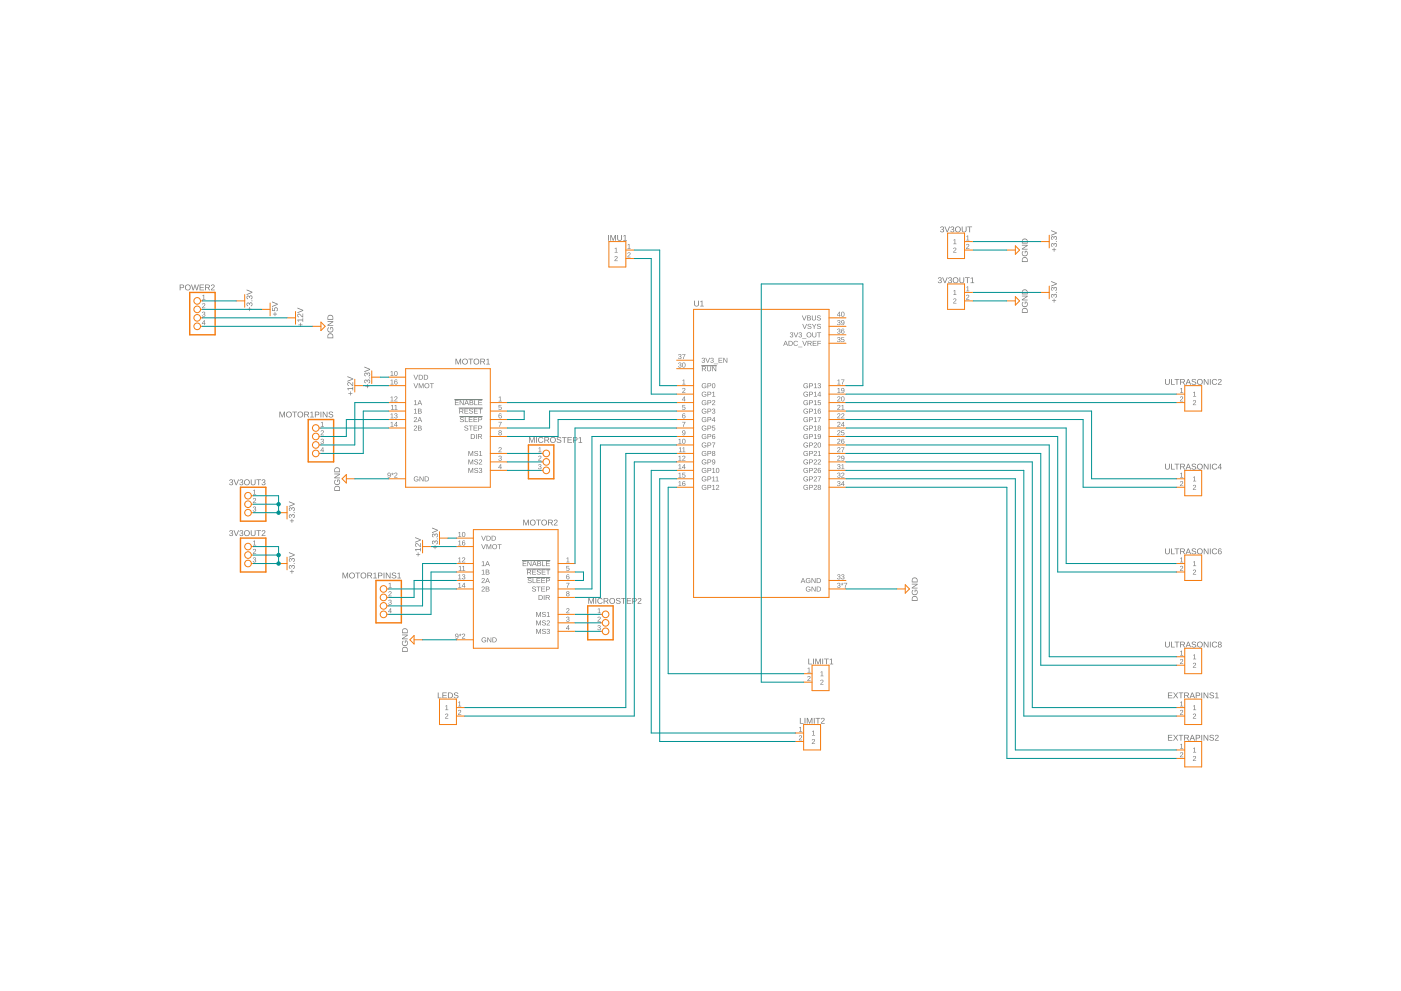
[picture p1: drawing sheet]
<svg xmlns="http://www.w3.org/2000/svg" width="420mm" height="297mm" viewBox="0 0 420 297" stroke-linecap="round" stroke-linejoin="round" font-family="sans-serif">
<g fill="#757575">
<path d="M204.7 114l.5-.2v1.3l.4 .1h-1l.4-.1v-1.2l-.3 .3z"/>
<path d="M204.7 116.4a.5 .5 0 0 1 .8 .2 .5 .5 0 0 1-.4 .7l-.3 .3h.8v.2h-1l.7-.9a.28 .28 0 0 0-.1-.5 .28 .28 0 0 0-.4 .3h-.2z"/>
<path d="M204.7 121.4h.8v.1h-.7v.5a.5 .5 0 0 1 .7 .2 .5 .5 0 0 1-.3 .7 .5 .5 0 0 1-.6-.4l.5 .2a.34 .34 0 0 0 .2-.5 .34 .34 0 0 0-.5 0h-.2z"/>
<path d="M204.6 126.5h1l-.5 1.4h-.2v-.4l.5-.9h-.8z"/>
<path d="M104.5 117.8h.5v-.5h.2v.5h.5v.2h-.5v.5h-.2v-.5h-.5zM104.2 116.3h1.5v-.4h.2v1.1h-.2v-.4h-1.3l.3 .4h-.2zM104.3 114.7a1.21 1.21 0 0 1 1.4 .7v-.9h.2v1.2l-.9-.7a.34 .34 0 0 0-.6-.1 .34 .34 0 0 0 .2 .5v.3l-.4-.4zM104.2 112.8l1.7 .7v.2l-1.7 .7v-.2l1.5-.6-1.5-.6z"/>
<path d="M109.5 115.7h.6v-.6h.1v.6h.6v.1h-.6v.6h-.1v-.6h-.6zM109.4 113.9l.4-.1 .3 .3a.54 .54 0 0 1 .9-.1 .54 .54 0 0 1-.3 .9h-.2v-.2a.35 .35 0 0 0 .3-.5 .35 .35 0 0 0-.5-.1l-.1 .4h-.2a.33 .33 0 0 0-.2-.5 .33 .33 0 0 0-.4 .3 .33 .33 0 0 0 .3 .4v.2l-.4-.4zM110.7 113.2h.3v.2h-.3zM109.4 111.8l.4-.1 .3 .4a.54 .54 0 0 1 .9-.2 .54 .54 0 0 1-.3 .9h-.2v-.2a.35 .35 0 0 0 .3-.5 .35 .35 0 0 0-.5-.1l-.1 .4h-.2a.33 .33 0 0 0-.2-.5 .33 .33 0 0 0-.4 .3 .33 .33 0 0 0 .3 .4v.2l-.4-.3zM109.3 109.9l1.7 .7v.2l-1.7 .7v-.2l1.5-.6-1.5-.6z"/>
<path d="M100.5 145.9a.88 .88 0 0 1 .9-.2 .88 .88 0 0 1 .6 .8v.6h-1.8zM100.6 146l-.2 .9h1.4a.74 .74 0 0 0-.3-.9 .74 .74 0 0 0-.9 0zM100.4 143.9l.2-.1 .1 .2a.67 .67 0 0 0 0 1 .67 .67 0 0 0 1-.1 .67 .67 0 0 0-.1-.9h-.3v.5h-.2v-.8h.6a.91 .91 0 0 1 .2 1.3 .91 .91 0 0 1-1.3 .2 .91 .91 0 0 1-.2-1.3zM100.2 142h1.8v.2l-1.5 1h1.5v.2h-1.8v-.3l1.5-.9h-1.5zM100.5 140.3a.88 .88 0 0 1 .9-.2 .88 .88 0 0 1 .6 .8v.7h-1.8zM100.6 140.5l-.2 .8h1.4a.74 .74 0 0 0-.3-.9 .74 .74 0 0 0-.9 .1z"/>
<path d="M124.8 166.1h.5v-.5h.2v.5h.5v.2h-.5v.5h-.2v-.5h-.5zM124.5 164.6h1.5v-.4h.2v1.1h-.2v-.5h-1.3l.3 .4h-.2zM124.6 163a1.21 1.21 0 0 1 1.4 .7v-.9h.2v1.1l-.9-.7a.34 .34 0 0 0-.6 0 .34 .34 0 0 0 .2 .5v.2l-.4-.3zM124.5 161l1.7 .7v.3l-1.7 .7v-.3l1.5-.6-1.5-.5z"/>
<path d="M129.9 163.9h.5v-.5h.2v.5h.5v.2h-.5v.5h-.2v-.5h-.5zM129.7 162.2l.5-.1 .2 .3a.54 .54 0 0 1 .9-.2 .54 .54 0 0 1-.2 .9l-.2 .1-.1-.3a.35 .35 0 0 0 .3-.4 .35 .35 0 0 0-.5-.2l-.1 .5h-.2a.33 .33 0 0 0-.1-.5 .33 .33 0 0 0-.5 .2 .33 .33 0 0 0 .3 .4v.2l-.4-.3zM131 161.4h.3v.3h-.3zM129.7 160.1l.5-.1 .2 .3a.54 .54 0 0 1 .9-.1 .54 .54 0 0 1-.2 .8l-.2 .1-.1-.2a.35 .35 0 0 0 .3-.5 .35 .35 0 0 0-.5-.2l-.1 .5h-.2a.33 .33 0 0 0-.1-.5 .33 .33 0 0 0-.5 .2 .33 .33 0 0 0 .3 .4v.3l-.4-.4zM129.6 158.1l1.7 .7v.3l-1.7 .7v-.3l1.5-.5-1.5-.6z"/>
<path d="M120.8 194.1a.88 .88 0 0 1 .9-.2 .88 .88 0 0 1 .6 .8v.7h-1.7zM120.9 194.3l-.1 .8h1.3a.74 .74 0 0 0-.3-.9 .74 .74 0 0 0-.9 .1zM120.8 192.2l.1-.2 .1 .3a.67 .67 0 0 0 0 .9 .67 .67 0 0 0 1 0 .67 .67 0 0 0-.1-1h-.3v.5h-.2v-.7h.6a.91 .91 0 0 1 .2 1.3 .91 .91 0 0 1-1.3 .1 .91 .91 0 0 1-.1-1.2zM120.6 190.2h1.7v.3l-1.5 .9h1.5v.2h-1.7v-.3l1.4-.9h-1.4zM120.8 188.6a.88 .88 0 0 1 .9-.2 .88 .88 0 0 1 .6 .8v.6h-1.7zM120.9 188.7l-.1 .9h1.3a.74 .74 0 0 0-.3-.9 .74 .74 0 0 0-.9 0z"/>
<path d="M273.7 178.9a.88 .88 0 0 1 .9-.2 .88 .88 0 0 1 .6 .8v.6h-1.7zM273.8 179l-.2 .9h1.4a.74 .74 0 0 0-.3-.9 .74 .74 0 0 0-.9 0zM273.6 176.9l.2-.1 .1 .2a.67 .67 0 0 0 0 1 .67 .67 0 0 0 1-.1 .67 .67 0 0 0-.1-.9h-.3v.5h-.2v-.7h.6a.91 .91 0 0 1 .2 1.2 .91 .91 0 0 1-1.3 .2 .91 .91 0 0 1-.2-1.3zM273.5 175h1.7v.3l-1.5 .9h1.5v.2h-1.7v-.3l1.4-.9h-1.4zM273.7 173.3a.88 .88 0 0 1 .9-.2 .88 .88 0 0 1 .6 .8v.7h-1.7zM273.8 173.5l-.2 .8h1.4a.74 .74 0 0 0-.3-.9 .74 .74 0 0 0-.9 .1z"/>
<path d="M81.9 94.1h.5v-.6h.2v.6h.5v.1h-.5v.5h-.2v-.5h-.5zM81.6 92.2h.2v.8h.5a.59 .59 0 0 1 .3-.8 .59 .59 0 0 1 .8 .4 .59 .59 0 0 1-.5 .7v-.2a.38 .38 0 0 0 .2-.6 .38 .38 0 0 0-.6 0 .38 .38 0 0 0 0 .5v.3l-.9-.1zM81.6 90.4l1.7 .7v.2l-1.7 .7v-.2l1.5-.6-1.5-.6z"/>
<path d="M74.2 92.5h.6v-.5h.1v.5h.6v.2h-.6v.5h-.1v-.5h-.6zM74.1 90.8l.4-.1 .3 .3a.54 .54 0 0 1 .9-.1 .54 .54 0 0 1-.3 .9h-.2v-.2a.35 .35 0 0 0 .3-.5 .35 .35 0 0 0-.5-.1l-.1 .4h-.2a.33 .33 0 0 0-.2-.5 .33 .33 0 0 0-.4 .3 .33 .33 0 0 0 .3 .4v.2l-.4-.4zM75.4 90.1h.3v.2h-.3zM74.1 88.7l.4-.1 .3 .4a.54 .54 0 0 1 .9-.2 .54 .54 0 0 1-.3 .9h-.2v-.2a.35 .35 0 0 0 .3-.5 .35 .35 0 0 0-.5-.1l-.1 .4h-.2a.33 .33 0 0 0-.2-.5 .33 .33 0 0 0-.4 .3 .33 .33 0 0 0 .3 .4v.2l-.4-.3zM74 86.8l1.7 .7v.2l-1.7 .7v-.2l1.5-.6-1.5-.6z"/>
<path d="M89.5 97.3h.5v-.5h.2v.5h.5v.2h-.5v.5h-.2v-.5h-.5zM89.2 95.8h1.5v-.4h.2v1.1h-.2v-.5h-1.3l.3 .4h-.2zM89.3 94.2a1.21 1.21 0 0 1 1.4 .7v-.9h.2v1.1l-.9-.7a.34 .34 0 0 0-.6 0 .34 .34 0 0 0 .2 .5v.2l-.4-.3zM89.2 92.2l1.7 .7v.3l-1.7 .7v-.3l1.5-.6-1.5-.5z"/>
<path d="M98.4 100.2a.88 .88 0 0 1 1-.2 .88 .88 0 0 1 .5 .8v.6h-1.7zM98.6 100.3l-.2 .9h1.3a.74 .74 0 0 0-.2-.9 .74 .74 0 0 0-.9 0zM98.4 98.2l.2-.1 .1 .2a.67 .67 0 0 0 0 1 .67 .67 0 0 0 .9-.1 .67 .67 0 0 0 0-.9h-.3v.5h-.2v-.8h.6a.91 .91 0 0 1 .1 1.3 .91 .91 0 0 1-1.2 .2 .91 .91 0 0 1-.2-1.3zM98.2 96.3h1.7v.2l-1.4 1 1.4-.1v.2h-1.7v-.2l1.5-1-1.5 .1zM98.4 94.6a.88 .88 0 0 1 1-.2 .88 .88 0 0 1 .5 .8v.6h-1.7zM98.6 94.8l-.2 .8h1.3a.74 .74 0 0 0-.2-.9 .74 .74 0 0 0-.9 .1z"/>
<path d="M315.5 74.8h.5v-.5h.2v.5h.5v.2h-.5v.5h-.2v-.5h-.5zM315.3 73l.5-.1 .3 .4a.54 .54 0 0 1 .9-.2 .54 .54 0 0 1-.3 .9h-.2v-.2a.35 .35 0 0 0 .3-.5 .35 .35 0 0 0-.6-.1v.4h-.2a.33 .33 0 0 0-.2-.5 .33 .33 0 0 0-.4 .3 .33 .33 0 0 0 .3 .4v.2l-.5-.3zM316.7 72.3h.2v.2h-.2zM315.3 71l.5-.2 .3 .4a.54 .54 0 0 1 .9-.2 .54 .54 0 0 1-.3 .9l-.2 .1v-.3a.35 .35 0 0 0 .3-.4 .35 .35 0 0 0-.6-.2v.4h-.2a.33 .33 0 0 0-.2-.4 .33 .33 0 0 0-.4 .2 .33 .33 0 0 0 .3 .4v.2l-.5-.3zM315.2 69l1.7 .7v.2l-1.7 .7v-.2l1.5-.6-1.5-.6z"/>
<path d="M306.7 77.3a.88 .88 0 0 1 .9-.2 .88 .88 0 0 1 .6 .8v.6h-1.7zM306.8 77.5l-.1 .8h1.3a.74 .74 0 0 0-.3-.9 .74 .74 0 0 0-.9 .1zM306.7 75.3l.1-.1 .1 .2a.67 .67 0 0 0 0 1 .67 .67 0 0 0 1 0 .67 .67 0 0 0-.1-1h-.3v.5h-.2v-.7h.6a.91 .91 0 0 1 .2 1.3 .91 .91 0 0 1-1.3 .1 .91 .91 0 0 1-.1-1.3zM306.5 73.4h1.7v.3l-1.5 .9h1.5v.2h-1.7v-.3l1.4-.9h-1.4zM306.7 71.7a.88 .88 0 0 1 .9-.1 .88 .88 0 0 1 .6 .7v.7h-1.7zM306.8 71.9l-.1 .9h1.3a.74 .74 0 0 0-.3-.9 .74 .74 0 0 0-.9 0z"/>
<path d="M315.5 90h.5v-.5h.2v.5h.5v.2h-.5v.5h-.2v-.5h-.5zM315.3 88.3l.5-.1 .3 .3a.54 .54 0 0 1 .9-.2 .54 .54 0 0 1-.3 .9l-.2 .1v-.3a.35 .35 0 0 0 .3-.4 .35 .35 0 0 0-.6-.2v.5h-.2a.33 .33 0 0 0-.2-.5 .33 .33 0 0 0-.4 .2 .33 .33 0 0 0 .3 .4v.2l-.5-.3zM316.7 87.5h.2v.3h-.2zM315.3 86.2l.5-.1 .3 .3a.54 .54 0 0 1 .9-.1 .54 .54 0 0 1-.3 .8l-.2 .1v-.2a.35 .35 0 0 0 .3-.5 .35 .35 0 0 0-.6-.2v.5h-.2a.33 .33 0 0 0-.2-.5 .33 .33 0 0 0-.4 .2 .33 .33 0 0 0 .3 .4v.3l-.5-.4zM315.2 84.2l1.7 .7v.3l-1.7 .7v-.3l1.5-.5-1.5-.6z"/>
<path d="M306.7 92.5a.88 .88 0 0 1 .9-.2 .88 .88 0 0 1 .6 .8v.7h-1.7zM306.8 92.7l-.1 .8h1.3a.74 .74 0 0 0-.3-.8 .74 .74 0 0 0-.9 0zM306.7 90.6l.1-.1 .1 .2a.67 .67 0 0 0 0 .9 .67 .67 0 0 0 1 0 .67 .67 0 0 0-.1-1h-.3v.5h-.2v-.7h.6a.91 .91 0 0 1 .2 1.3 .91 .91 0 0 1-1.3 .2 .91 .91 0 0 1-.1-1.3zM306.5 88.6h1.7v.3l-1.5 .9h1.5v.2h-1.7v-.2l1.4-1h-1.4zM306.7 87a.88 .88 0 0 1 .9-.2 .88 .88 0 0 1 .6 .8v.6h-1.7zM306.8 87.2l-.1 .8h1.3a.74 .74 0 0 0-.3-.9 .74 .74 0 0 0-.9 .1z"/>
<path d="M86.9 156h.6v-.5h.1v.5h.6v.2h-.6v.5h-.1v-.5h-.6zM86.8 154.3l.4-.1 .3 .3a.54 .54 0 0 1 .9-.1 .54 .54 0 0 1-.3 .8l-.2 .1v-.2a.35 .35 0 0 0 .3-.5 .35 .35 0 0 0-.5-.1l-.1 .4h-.2a.33 .33 0 0 0-.2-.5 .33 .33 0 0 0-.4 .2 .33 .33 0 0 0 .3 .4v.3l-.4-.4zM88.1 153.5h.3v.3h-.3zM86.8 152.2l.4-.1 .3 .3a.54 .54 0 0 1 .9-.1 .54 .54 0 0 1-.3 .9h-.2v-.2a.35 .35 0 0 0 .3-.5 .35 .35 0 0 0-.5-.1l-.1 .4h-.2a.33 .33 0 0 0-.2-.5 .33 .33 0 0 0-.4 .3 .33 .33 0 0 0 .3 .4v.2l-.4-.4zM86.7 150.3l1.7 .7v.2l-1.7 .7v-.2l1.5-.6-1.5-.6z"/>
<path d="M86.9 171.3h.6v-.5h.1v.5h.6v.2h-.6v.5h-.1v-.5h-.6zM86.8 169.5l.4-.1 .3 .4a.54 .54 0 0 1 .9-.2 .54 .54 0 0 1-.3 .9h-.2v-.2a.35 .35 0 0 0 .3-.5 .35 .35 0 0 0-.5-.1l-.1 .4h-.2a.33 .33 0 0 0-.2-.5 .33 .33 0 0 0-.4 .3 .33 .33 0 0 0 .3 .4v.2l-.4-.3zM88.1 168.8h.3v.2h-.3zM86.8 167.5l.4-.2 .3 .4a.54 .54 0 0 1 .9-.2 .54 .54 0 0 1-.3 .9l-.2 .1v-.3a.35 .35 0 0 0 .3-.4 .35 .35 0 0 0-.5-.2l-.1 .4h-.2a.33 .33 0 0 0-.2-.4 .33 .33 0 0 0-.4 .2 .33 .33 0 0 0 .3 .4v.2l-.4-.3zM86.7 165.5l1.7 .7v.2l-1.7 .7v-.2l1.5-.6-1.5-.6z"/>
<path d="M208.2 90.1h.2v1.1a.48 .48 0 0 0 .5 .5 .48 .48 0 0 0 .5-.5v-1.1h.2v1.1a.71 .71 0 0 1-.7 .7 .71 .71 0 0 1-.7-.7zM210 90.4l.6-.3v1.6h.5v.1h-1.1v-.1h.4v-1.4l-.4 .3z"/>
<path d="M210.6 115.1l.8-.2 .4 .3-.2 .1a.58 .58 0 0 0-.8 0 .58 .58 0 0 0 0 .8 .58 .58 0 0 0 .9-.1v-.2h-.5v-.2h.6v.5a.8 .8 0 0 1-1.1 .1 .8 .8 0 0 1-.1-1.1zM212.2 114.9h.6a.45 .45 0 0 1 .5 .4 .45 .45 0 0 1-.5 .5h-.4v.5h-.2zM212.4 115v.6l.7-.1-.1-.4zM213.7 114.9a.68 .68 0 0 1 .8 .7 .68 .68 0 0 1-.8 .7l-.2-.7zM213.9 115l-.2 .3a.49 .49 0 0 0 0 .6 .49 .49 0 0 0 .6 .2v-.1a.56 .56 0 0 0-.4-1z"/>
<path d="M210.6 117.6l.8-.2 .4 .3-.2 .1a.58 .58 0 0 0-.8 0 .58 .58 0 0 0 0 .8 .58 .58 0 0 0 .9 0v-.3h-.5v-.1h.6v.5a.8 .8 0 0 1-1.1 0 .8 .8 0 0 1-.1-1.1zM212.2 117.4h.6a.45 .45 0 0 1 .5 .5 .45 .45 0 0 1-.5 .4h-.4v.6h-.2zM212.4 117.6v.6l.7-.2-.1-.4zM213.6 117.7l.5-.3v1.3l.4 .2h-.9l.4-.2v-1.1l-.4 .2z"/>
<path d="M241.9 176l.7-.2 .4 .3-.2 .1a.58 .58 0 0 0-.8 0 .58 .58 0 0 0 .1 .8 .58 .58 0 0 0 .8 0v-.3h-.5v-.1h.7v.5a.8 .8 0 0 1-1.2 .1 .8 .8 0 0 1 0-1.2zM243.4 175.8h.2l.8 1.3v-1.3h.2v1.5h-.3l-.7-1.3v1.3h-.2zM244.9 175.8h.5a.74 .74 0 0 1 .8 .7 .74 .74 0 0 1-.7 .8h-.6zM245.1 176v1.1a.62 .62 0 0 0 .9-.5 .62 .62 0 0 0-.9-.6z"/>
<path d="M251.2 174.8a.43 .43 0 0 1 .7 0 .43 .43 0 0 1-.2 .6 .39 .39 0 0 1 .4 .5 .39 .39 0 0 1-.5 .3l-.5-.2 .1-.2a.3 .3 0 0 0 .4 .2 .3 .3 0 0 0 .2-.4l-.4-.3a.29 .29 0 0 0 .4-.1 .29 .29 0 0 0-.2-.4 .29 .29 0 0 0-.3 .3h-.2zM252.2 174.9l.3 .1 .1-.3v.3l.3-.1-.2 .2 .2 .3-.3-.2-.3 .2 .2-.3zM253.1 174.7h1l-.5 1.5h-.2v-.4l.5-.9h-.8z"/>
<path d="M210.6 120.1l.8-.1 .4 .3h-.2a.58 .58 0 0 0-.8 .1 .58 .58 0 0 0 0 .8 .58 .58 0 0 0 .9-.1v-.2h-.5v-.2h.6v.5a.8 .8 0 0 1-1.1 .1 .8 .8 0 0 1-.1-1.2zM212.2 120h.6a.45 .45 0 0 1 .5 .4 .45 .45 0 0 1-.5 .5h-.4v.5h-.2zM212.4 120.1v.6l.7-.1-.1-.5zM213.7 120a.5 .5 0 0 1 .8 .3 .5 .5 0 0 1-.5 .6l-.3 .4h.8v.1h-1l.7-.8a.28 .28 0 0 0-.1-.5 .28 .28 0 0 0-.4 .2h-.2z"/>
<path d="M205.2 118.8h.2v1h.2l-.2 .5h-.2v-.3h-.7zM205.2 119.1l-.5 .7h.5z"/>
<path d="M210.6 122.7l.8-.2 .4 .3-.2 .1a.58 .58 0 0 0-.8 0 .58 .58 0 0 0 0 .8 .58 .58 0 0 0 .9 0v-.3h-.5v-.2h.6v.5a.8 .8 0 0 1-1.1 .1 .8 .8 0 0 1-.1-1.1zM212.2 122.5h.6a.45 .45 0 0 1 .5 .4 .45 .45 0 0 1-.5 .5h-.4v.6h-.2zM212.4 122.7v.5l.7-.1-.1-.4zM213.7 122.6a.43 .43 0 0 1 .7 0 .43 .43 0 0 1-.2 .6 .39 .39 0 0 1 .3 .5 .39 .39 0 0 1-.5 .3l-.4-.2 .1-.2a.3 .3 0 0 0 .4 .2 .3 .3 0 0 0 .1-.4l-.3-.3a.29 .29 0 0 0 .4-.1 .29 .29 0 0 0-.2-.4 .29 .29 0 0 0-.4 .3h-.2z"/>
<path d="M210.6 125.2l.8-.2 .4 .4h-.2a.58 .58 0 0 0-.8 0 .58 .58 0 0 0 0 .9 .58 .58 0 0 0 .9-.1v-.3h-.5v-.1h.6v.5a.8 .8 0 0 1-1.1 .1 .8 .8 0 0 1-.1-1.2zM212.2 125h.6a.45 .45 0 0 1 .5 .5 .45 .45 0 0 1-.5 .4h-.4v.6h-.2zM212.4 125.2v.6l.7-.2-.1-.4zM214.1 125h.2v1h.2l-.2 .5h-.1v-.3h-.7zM214.2 125.2l-.6 .8h.6z"/>
<path d="M204.8 124l.5-.1 .2 .3a.44 .44 0 0 0-.5-.1 .44 .44 0 0 0-.2 .5 .5 .5 0 0 1 .7 .2 .5 .5 0 0 1-.4 .7 .5 .5 0 0 1-.5-.6zM204.7 124.9a.35 .35 0 0 0 .7 0 .35 .35 0 0 0-.7 0z"/>
<path d="M210.6 127.7l.8-.1 .4 .3-.2 .1a.58 .58 0 0 0-.8 0 .58 .58 0 0 0 0 .8 .58 .58 0 0 0 .9-.1v-.2h-.5v-.2h.6v.5a.8 .8 0 0 1-1.1 .1 .8 .8 0 0 1-.1-1.2zM212.2 127.6h.6a.45 .45 0 0 1 .5 .4 .45 .45 0 0 1-.5 .5h-.4v.5h-.2zM212.4 127.7v.6l.7-.1-.1-.4zM213.6 127.6h.8v.1h-.6l-.1 .5a.5 .5 0 0 1 .8 .2 .5 .5 0 0 1-.4 .7 .5 .5 0 0 1-.6-.4l.5 .2a.34 .34 0 0 0 .3-.5 .34 .34 0 0 0-.6 0h-.2z"/>
<path d="M210.6 130.3l.8-.2 .4 .3-.2 .1a.58 .58 0 0 0-.8 0 .58 .58 0 0 0 0 .8 .58 .58 0 0 0 .9 0v-.3h-.5v-.2h.6v.6a.8 .8 0 0 1-1.1 0 .8 .8 0 0 1-.1-1.1zM212.2 130.1h.6a.45 .45 0 0 1 .5 .5 .45 .45 0 0 1-.5 .4h-.4v.6h-.2zM212.4 130.3v.6l.7-.2-.1-.4zM213.8 130.2l.5-.1 .2 .3a.44 .44 0 0 0-.6-.1 .44 .44 0 0 0-.2 .5 .5 .5 0 0 1 .8 .2 .5 .5 0 0 1-.4 .7 .5 .5 0 0 1-.6-.6zM213.7 131.1a.31 .31 0 0 0 .6 0 .31 .31 0 0 0-.6 0z"/>
<path d="M204.7 129.1a.65 .65 0 0 1 .9 .6 .65 .65 0 0 1-.9 .6l-.1-.1a.45 .45 0 0 0 .6 .1 .45 .45 0 0 0 .2-.5 .47 .47 0 0 1-.7 0 .47 .47 0 0 1 0-.7zM204.7 129.5a.35 .35 0 0 0 .7 0 .35 .35 0 0 0-.7 0z"/>
<path d="M210.6 132.8l.8-.1 .4 .3h-.2a.58 .58 0 0 0-.8 .1 .58 .58 0 0 0 0 .8 .58 .58 0 0 0 .9-.1v-.2h-.5v-.2h.6v.5a.8 .8 0 0 1-1.1 .1 .8 .8 0 0 1-.1-1.2zM212.2 132.7h.6a.45 .45 0 0 1 .5 .4 .45 .45 0 0 1-.5 .5h-.4v.5h-.2zM212.4 132.8v.6l.7-.1-.1-.5zM213.5 132.7h1l-.5 1.4h-.2l.1-.4 .4-.9h-.8z"/>
<path d="M203.5 131.8l.5-.3v1.3l.4 .2h-.9l.3-.2v-1.1l-.3 .3zM204.8 131.6a.68 .68 0 0 1 .8 .7 .68 .68 0 0 1-.8 .6l-.2-.6zM204.9 131.7l-.1 .2a.49 .49 0 0 0-.1 .6 .49 .49 0 0 0 .6 .2l.1-.1a.56 .56 0 0 0-.5-.9z"/>
<path d="M210.6 137.9l.8-.2 .4 .4h-.2a.58 .58 0 0 0-.8 0 .58 .58 0 0 0 0 .9 .58 .58 0 0 0 .9-.1v-.3h-.5v-.1h.6v.5a.8 .8 0 0 1-1.1 .1 .8 .8 0 0 1-.1-1.2zM212.2 137.7h.6a.45 .45 0 0 1 .5 .5 .45 .45 0 0 1-.5 .4h-.4v.6h-.2zM212.4 137.9v.6l.7-.2-.1-.4zM213.7 137.8a.65 .65 0 0 1 .8 .7 .65 .65 0 0 1-.9 .6v-.2a.45 .45 0 0 0 .5 .1 .45 .45 0 0 0 .2-.5 .47 .47 0 0 1-.7 .1 .47 .47 0 0 1 .1-.8zM213.6 138.2a.35 .35 0 0 0 .7 0 .35 .35 0 0 0-.7 0z"/>
<path d="M203.5 136.9l.5-.3v1.3l.4 .2h-.9l.3-.2v-1.1l-.3 .2zM204.7 136.7a.5 .5 0 0 1 .8 .2 .5 .5 0 0 1-.4 .7l-.3 .3h.8v.2h-1l.7-.9a.28 .28 0 0 0-.1-.4 .28 .28 0 0 0-.4 .2h-.2z"/>
<path d="M210.6 135.4l.8-.2 .4 .3-.2 .1a.58 .58 0 0 0-.8 0 .58 .58 0 0 0 0 .8 .58 .58 0 0 0 .9 0v-.3h-.5v-.2h.6v.5a.8 .8 0 0 1-1.1 .1 .8 .8 0 0 1-.1-1.1zM212.2 135.2h.6a.45 .45 0 0 1 .5 .4 .45 .45 0 0 1-.5 .5h-.4v.6h-.2zM212.4 135.4v.5l.7-.1-.1-.4zM213.7 135.3a.43 .43 0 0 1 .7-.1 .43 .43 0 0 1-.2 .7 .42 .42 0 0 1 .1 .6 .42 .42 0 0 1-.6 0 .42 .42 0 0 1 .1-.6l-.2-.2zM213.7 135.6a.3 .3 0 0 0 .6 0 .3 .3 0 0 0-.6 0zM213.7 136.3a.31 .31 0 0 0 .6 0 .31 .31 0 0 0-.6 0z"/>
<path d="M203.6 134.3l.6-.2v1.3l.3 .1h-.9l.4-.1v-1.1l-.4 .2zM204.7 134.3l.5-.2v1.3l.4 .1h-1l.4-.1v-1.1l-.3 .2z"/>
<path d="M210.6 140.4l.8-.1 .4 .3-.2 .1a.58 .58 0 0 0-.8 0 .58 .58 0 0 0 0 .8 .58 .58 0 0 0 .9-.1v-.2h-.5v-.2h.6v.5a.8 .8 0 0 1-1.1 .1 .8 .8 0 0 1-.1-1.2zM212.2 140.3h.6a.45 .45 0 0 1 .5 .4 .45 .45 0 0 1-.5 .5h-.4v.5h-.2zM212.4 140.4v.6l.7-.1-.1-.4zM213.6 140.5l.5-.2v1.3l.4 .1h-.9l.4-.1v-1.1l-.4 .2zM214.9 140.3a.68 .68 0 0 1 .8 .7 .68 .68 0 0 1-.8 .7l-.2-.7zM215.1 140.4l-.2 .3a.49 .49 0 0 0 0 .6 .49 .49 0 0 0 .5 .2l.1-.2a.56 .56 0 0 0-.4-.9z"/>
<path d="M203.5 139.4l.5-.2v1.3l.4 .1h-.9l.3-.1v-1.2l-.3 .3zM205.2 139.2h.2v.9h.2l-.2 .5h-.2v-.3h-.7zM205.2 139.4l-.5 .7h.5z"/>
<path d="M210.6 143l.8-.2 .4 .3-.2 .1a.58 .58 0 0 0-.8 0 .58 .58 0 0 0 0 .8 .58 .58 0 0 0 .9 0v-.3h-.5v-.2h.6v.6a.8 .8 0 0 1-1.1 0 .8 .8 0 0 1-.1-1.1zM212.2 142.8h.6a.45 .45 0 0 1 .5 .5 .45 .45 0 0 1-.5 .4h-.4v.6h-.2zM212.4 143v.6l.7-.2-.1-.4zM213.6 143.1l.5-.3v1.3l.4 .2h-.9l.4-.2v-1.1l-.4 .2zM214.7 143.1l.5-.3v1.3l.3 .2h-.9l.4-.2v-1.1l-.3 .2z"/>
<path d="M203.5 141.9l.5-.2v1.3l.4 .2h-.9l.3-.2v-1.1l-.3 .2zM204.7 141.7h.8v.2h-.7v.4a.5 .5 0 0 1 .7 .2 .5 .5 0 0 1-.3 .7 .5 .5 0 0 1-.6-.4l.5 .2a.34 .34 0 0 0 .3-.5 .34 .34 0 0 0-.6 0h-.2z"/>
<path d="M210.6 145.5l.8-.2 .4 .4h-.2a.58 .58 0 0 0-.8 .1 .58 .58 0 0 0 0 .8 .58 .58 0 0 0 .9-.1v-.2h-.5v-.2h.6v.5a.8 .8 0 0 1-1.1 .1 .8 .8 0 0 1-.1-1.2zM212.2 145.4h.6a.45 .45 0 0 1 .5 .4 .45 .45 0 0 1-.5 .4h-.4v.6h-.2zM212.4 145.5v.6l.7-.1-.1-.5zM213.6 145.6l.5-.2v1.3l.4 .1h-.9l.4-.1v-1.2l-.4 .3zM214.9 145.4a.5 .5 0 0 1 .7 .3 .5 .5 0 0 1-.4 .6l-.3 .4h.8v.1h-1l.7-.8a.28 .28 0 0 0-.1-.5 .28 .28 0 0 0-.4 .2h-.2z"/>
<path d="M203.5 144.5l.5-.3v1.3l.4 .2h-.9l.3-.2v-1.1l-.3 .2zM204.8 144.3l.5-.1 .2 .3a.44 .44 0 0 0-.5-.1 .44 .44 0 0 0-.2 .5 .5 .5 0 0 1 .8 .3 .5 .5 0 0 1-.5 .6 .5 .5 0 0 1-.5-.6zM204.8 145.2a.31 .31 0 0 0 .6 0 .31 .31 0 0 0-.6 0z"/>
<path d="M241.1 115.1l.8-.2 .4 .3-.2 .1a.58 .58 0 0 0-.8 0 .58 .58 0 0 0 0 .8 .58 .58 0 0 0 .9-.1v-.2h-.5v-.2h.6v.5a.8 .8 0 0 1-1.1 .1 .8 .8 0 0 1-.1-1.1zM242.7 114.9h.6a.45 .45 0 0 1 .5 .4 .45 .45 0 0 1-.5 .5h-.4v.5h-.2zM242.9 115v.6l.7-.1-.1-.4zM244.1 115.1l.5-.2v1.3l.4 .1h-.9l.4-.1v-1.1l-.4 .2zM245.4 115a.43 .43 0 0 1 .7-.1 .43 .43 0 0 1-.2 .7 .39 .39 0 0 1 .3 .5 .39 .39 0 0 1-.5 .3l-.5-.3 .2-.1a.3 .3 0 0 0 .4 .2 .3 .3 0 0 0 .1-.5l-.4-.2a.29 .29 0 0 0 .5-.1 .29 .29 0 0 0-.2-.4 .29 .29 0 0 0-.4 .3l-.2-.1z"/>
<path d="M251.2 114l.5-.2v1.3l.4 .1h-1l.4-.1v-1.2l-.3 .3zM252.3 113.8h.9l-.5 1.4h-.2l.1-.4 .5-.9h-.8z"/>
<path d="M241.1 117.6l.8-.2 .4 .3-.2 .1a.58 .58 0 0 0-.8 0 .58 .58 0 0 0 0 .8 .58 .58 0 0 0 .9 0v-.3h-.5v-.1h.6v.5a.8 .8 0 0 1-1.1 0 .8 .8 0 0 1-.1-1.1zM242.7 117.4h.6a.45 .45 0 0 1 .5 .5 .45 .45 0 0 1-.5 .4h-.4v.6h-.2zM242.9 117.6v.6l.7-.2-.1-.4zM244.1 117.7l.5-.3v1.3l.4 .2h-.9l.4-.2v-1.1l-.4 .2zM245.8 117.4h.2v1h.2l-.2 .5h-.1v-.3h-.7zM245.9 117.6l-.6 .8h.6z"/>
<path d="M251.2 116.5l.5-.2v1.3l.4 .2h-1l.4-.2v-1.1l-.3 .2zM252.4 116.4a.65 .65 0 0 1 .8 .6 .65 .65 0 0 1-.9 .6v-.1a.45 .45 0 0 0 .6 .1 .45 .45 0 0 0 .2-.5 .47 .47 0 0 1-.8 0 .47 .47 0 0 1 .1-.7zM252.4 116.8a.33 .33 0 0 0 .6 0 .33 .33 0 0 0-.6 0z"/>
<path d="M241.1 120.1l.8-.1 .4 .3h-.2a.58 .58 0 0 0-.8 .1 .58 .58 0 0 0 0 .8 .58 .58 0 0 0 .9-.1v-.2h-.5v-.2h.6v.5a.8 .8 0 0 1-1.1 .1 .8 .8 0 0 1-.1-1.2zM242.7 120h.6a.45 .45 0 0 1 .5 .4 .45 .45 0 0 1-.5 .5h-.4v.5h-.2zM242.9 120.1v.6l.7-.1-.1-.5zM244.1 120.2l.5-.2v1.3l.4 .1h-.9l.4-.1v-1.2l-.4 .3zM245.3 120h.8v.1h-.6l-.1 .5a.5 .5 0 0 1 .8 .2 .5 .5 0 0 1-.4 .7 .5 .5 0 0 1-.6-.4l.5 .2a.34 .34 0 0 0 .3-.5 .34 .34 0 0 0-.6-.1h-.2z"/>
<path d="M251.2 118.9a.5 .5 0 0 1 .8 .2 .5 .5 0 0 1-.4 .7l-.3 .3h.7v.2h-.9l.6-.8a.28 .28 0 0 0 0-.5 .28 .28 0 0 0-.4 .2h-.2zM252.5 118.9a.68 .68 0 0 1 .8 .7 .68 .68 0 0 1-.8 .6l-.3-.6zM252.6 119l-.1 .2a.49 .49 0 0 0-.1 .6 .49 .49 0 0 0 .6 .2v-.1a.56 .56 0 0 0-.4-.9z"/>
<path d="M241.1 122.7l.8-.2 .4 .3-.2 .1a.58 .58 0 0 0-.8 0 .58 .58 0 0 0 0 .8 .58 .58 0 0 0 .9 0v-.3h-.5v-.2h.6v.5a.8 .8 0 0 1-1.1 .1 .8 .8 0 0 1-.1-1.1zM242.7 122.5h.6a.45 .45 0 0 1 .5 .4 .45 .45 0 0 1-.5 .5h-.4v.6h-.2zM242.9 122.7v.5l.7-.1-.1-.4zM244.1 122.7l.5-.2v1.3l.4 .2h-.9l.4-.2v-1.1l-.4 .2zM245.5 122.6l.4-.1 .3 .3a.44 .44 0 0 0-.6-.1 .44 .44 0 0 0-.2 .5 .5 .5 0 0 1 .8 .2 .5 .5 0 0 1-.4 .7 .5 .5 0 0 1-.6-.6zM245.4 123.5a.31 .31 0 0 0 .6 0 .31 .31 0 0 0-.6 0z"/>
<path d="M251.2 121.5a.5 .5 0 0 1 .8 .2 .5 .5 0 0 1-.4 .7l-.3 .3h.7v.1h-.9l.6-.8a.28 .28 0 0 0 0-.5 .28 .28 0 0 0-.4 .3l-.2-.1zM252.4 121.6l.5-.2v1.3l.3 .1h-.9l.4-.1v-1.1l-.3 .2z"/>
<path d="M241.1 125.2l.8-.2 .4 .4h-.2a.58 .58 0 0 0-.8 0 .58 .58 0 0 0 0 .9 .58 .58 0 0 0 .9-.1v-.3h-.5v-.1h.6v.5a.8 .8 0 0 1-1.1 .1 .8 .8 0 0 1-.1-1.2zM242.7 125h.6a.45 .45 0 0 1 .5 .5 .45 .45 0 0 1-.5 .4h-.4v.6h-.2zM242.9 125.2v.6l.7-.2-.1-.4zM244.1 125.3l.5-.3v1.3l.4 .2h-.9l.4-.2v-1.1l-.4 .3zM245.2 125h1l-.5 1.5h-.2v-.4l.5-.9h-.8z"/>
<path d="M251.2 124a.5 .5 0 0 1 .8 .2 .5 .5 0 0 1-.4 .7l-.3 .3h.7v.2h-.9l.6-.9a.28 .28 0 0 0 0-.4 .28 .28 0 0 0-.4 .2h-.2zM252.4 124a.5 .5 0 0 1 .8 .2 .5 .5 0 0 1-.4 .7l-.3 .3h.7v.2h-.9l.6-.9a.28 .28 0 0 0 0-.4 .28 .28 0 0 0-.4 .2h-.2z"/>
<path d="M241.1 127.7l.8-.1 .4 .3-.2 .1a.58 .58 0 0 0-.8 0 .58 .58 0 0 0 0 .8 .58 .58 0 0 0 .9-.1v-.2h-.5v-.2h.6v.5a.8 .8 0 0 1-1.1 .1 .8 .8 0 0 1-.1-1.2zM242.7 127.6h.6a.45 .45 0 0 1 .5 .4 .45 .45 0 0 1-.5 .5h-.4v.5h-.2zM242.9 127.7v.6l.7-.1-.1-.4zM244.1 127.8l.5-.2v1.3l.4 .1h-.9l.4-.1v-1.1l-.4 .2zM245.4 127.7a.43 .43 0 0 1 .6-.1 .43 .43 0 0 1-.1 .7 .42 .42 0 0 1 .1 .6 .42 .42 0 0 1-.6 0 .42 .42 0 0 1 .1-.6l-.2-.3zM245.4 127.9a.3 .3 0 0 0 .6 0 .3 .3 0 0 0-.6 0zM245.4 128.6a.31 .31 0 0 0 .6 0 .31 .31 0 0 0-.6 0z"/>
<path d="M251.2 126.5a.5 .5 0 0 1 .8 .3 .5 .5 0 0 1-.4 .6l-.3 .4h.7v.1h-.9l.6-.8a.28 .28 0 0 0 0-.5 .28 .28 0 0 0-.4 .2h-.2zM252.9 126.5h.2v.9h.2l-.2 .5h-.2v-.3h-.7zM252.9 126.7l-.5 .7h.5z"/>
<path d="M241.1 130.3l.8-.2 .4 .3-.2 .1a.58 .58 0 0 0-.8 0 .58 .58 0 0 0 0 .8 .58 .58 0 0 0 .9 0v-.3h-.5v-.2h.6v.6a.8 .8 0 0 1-1.1 0 .8 .8 0 0 1-.1-1.1zM242.7 130.1h.6a.45 .45 0 0 1 .5 .5 .45 .45 0 0 1-.5 .4h-.4v.6h-.2zM242.9 130.3v.6l.7-.2-.1-.4zM244.1 130.4l.5-.3v1.3l.4 .2h-.9l.4-.2v-1.1l-.4 .2zM245.3 130.2a.65 .65 0 0 1 .9 .7 .65 .65 0 0 1-.9 .5l-.1-.1a.45 .45 0 0 0 .6 .1 .45 .45 0 0 0 .2-.5 .47 .47 0 0 1-.7 0 .47 .47 0 0 1 0-.7zM245.3 130.6a.35 .35 0 0 0 .7 0 .35 .35 0 0 0-.7 0z"/>
<path d="M251.2 129.1a.5 .5 0 0 1 .8 .2 .5 .5 0 0 1-.4 .7l-.3 .3h.7v.2h-.9l.6-.9a.28 .28 0 0 0 0-.5 .28 .28 0 0 0-.4 .3h-.2zM252.3 129h.9v.2h-.7v.4a.5 .5 0 0 1 .7 .2 .5 .5 0 0 1-.3 .7 .5 .5 0 0 1-.7-.4l.5 .2a.34 .34 0 0 0 .3-.4 .34 .34 0 0 0-.5-.1h-.2z"/>
<path d="M241.1 132.8l.8-.1 .4 .3h-.2a.58 .58 0 0 0-.8 .1 .58 .58 0 0 0 0 .8 .58 .58 0 0 0 .9-.1v-.2h-.5v-.2h.6v.5a.8 .8 0 0 1-1.1 .1 .8 .8 0 0 1-.1-1.2zM242.7 132.7h.6a.45 .45 0 0 1 .5 .4 .45 .45 0 0 1-.5 .5h-.4v.5h-.2zM242.9 132.8v.6l.7-.1-.1-.5zM244.2 132.7a.5 .5 0 0 1 .8 .3 .5 .5 0 0 1-.5 .6l-.3 .4h.8v.1h-1l.7-.8a.28 .28 0 0 0-.1-.5 .28 .28 0 0 0-.4 .2h-.2zM245.4 132.7a.68 .68 0 0 1 .8 .7 .68 .68 0 0 1-.8 .7l-.2-.7zM245.6 132.8l-.2 .2a.49 .49 0 0 0 0 .7 .49 .49 0 0 0 .5 .1l.1-.1a.56 .56 0 0 0-.4-.9z"/>
<path d="M251.2 131.6a.5 .5 0 0 1 .8 .2 .5 .5 0 0 1-.4 .7l-.3 .3h.7v.2h-.9l.6-.8a.28 .28 0 0 0 0-.5 .28 .28 0 0 0-.4 .2h-.2zM252.5 131.6l.5-.1 .2 .3a.44 .44 0 0 0-.6-.1 .44 .44 0 0 0-.1 .6 .5 .5 0 0 1 .7 .2 .5 .5 0 0 1-.4 .6 .5 .5 0 0 1-.5-.6zM252.4 132.5a.35 .35 0 0 0 .7 0 .35 .35 0 0 0-.7 0z"/>
<path d="M241.1 135.4l.8-.2 .4 .3-.2 .1a.58 .58 0 0 0-.8 0 .58 .58 0 0 0 0 .8 .58 .58 0 0 0 .9 0v-.3h-.5v-.2h.6v.5a.8 .8 0 0 1-1.1 .1 .8 .8 0 0 1-.1-1.1zM242.7 135.2h.6a.45 .45 0 0 1 .5 .4 .45 .45 0 0 1-.5 .5h-.4v.6h-.2zM242.9 135.4v.5l.7-.1-.1-.4zM244.2 135.3a.5 .5 0 0 1 .8 .2 .5 .5 0 0 1-.5 .7l-.3 .3h.8v.2h-1l.7-.9a.28 .28 0 0 0-.1-.5 .28 .28 0 0 0-.4 .3h-.2zM245.3 135.4l.5-.2v1.3l.4 .2h-.9l.3-.2v-1.1l-.3 .2z"/>
<path d="M251.2 134.2a.5 .5 0 0 1 .8 .2 .5 .5 0 0 1-.4 .7l-.3 .3h.7v.1h-.9l.6-.8a.28 .28 0 0 0 0-.5 .28 .28 0 0 0-.4 .3l-.2-.1zM252.3 134.1h.9l-.5 1.4h-.2l.1-.3 .5-1h-.8z"/>
<path d="M241.1 137.9l.8-.2 .4 .4h-.2a.58 .58 0 0 0-.8 0 .58 .58 0 0 0 0 .9 .58 .58 0 0 0 .9-.1v-.3h-.5v-.1h.6v.5a.8 .8 0 0 1-1.1 .1 .8 .8 0 0 1-.1-1.2zM242.7 137.7h.6a.45 .45 0 0 1 .5 .5 .45 .45 0 0 1-.5 .4h-.4v.6h-.2zM242.9 137.9v.6l.7-.2-.1-.4zM244.2 137.8a.5 .5 0 0 1 .8 .2 .5 .5 0 0 1-.5 .7l-.3 .3h.8v.2h-1l.7-.8a.28 .28 0 0 0-.1-.5 .28 .28 0 0 0-.4 .2h-.2zM245.4 137.8a.5 .5 0 0 1 .7 .2 .5 .5 0 0 1-.4 .7l-.3 .3h.8v.2h-1l.7-.8a.28 .28 0 0 0-.1-.5 .28 .28 0 0 0-.4 .2h-.2z"/>
<path d="M251.2 136.7a.5 .5 0 0 1 .8 .2 .5 .5 0 0 1-.4 .7l-.3 .3h.7v.2h-.9l.6-.9a.28 .28 0 0 0 0-.4 .28 .28 0 0 0-.4 .2h-.2zM252.4 136.7a.65 .65 0 0 1 .8 .7 .65 .65 0 0 1-.9 .5v-.1a.45 .45 0 0 0 .6 .1 .45 .45 0 0 0 .2-.5 .47 .47 0 0 1-.8 0 .47 .47 0 0 1 .1-.7zM252.4 137.1a.33 .33 0 0 0 .6 0 .33 .33 0 0 0-.6 0z"/>
<path d="M210.5 109.8h.7a.43 .43 0 0 1 .5 .3 .43 .43 0 0 1-.3 .5l.4 .7h-.3l-.3-.6h-.5v.6h-.2zM210.7 110v.5h.5a.28 .28 0 0 0 .3-.3 .28 .28 0 0 0-.3-.2zM212 109.8h.2v.9a.41 .41 0 0 0 .5 .4 .41 .41 0 0 0 .4-.4v-.9h.2v.9a.61 .61 0 0 1-.6 .6 .61 .61 0 0 1-.7-.6zM213.6 109.8h.2l.8 1.3v-1.3h.2v1.5h-.2l-.8-1.3v1.3h-.2z"/>
</g>
<path d="M210.3 109.6h4.7" fill="none" stroke="#757575" stroke-width=".3"/>
<g fill="#757575">
<path d="M357.8 117.7l.6-.3v1.3l.3 .2h-.9l.4-.2v-1.1l-.4 .2z"/>
<path d="M354 116.5l.5-.2v1.3l.3 .2h-.9l.4-.2v-1.1l-.3 .2z"/>
<path d="M357.9 120a.5 .5 0 0 1 .8 .3 .5 .5 0 0 1-.5 .6l-.3 .4h.8v.1h-1l.7-.8a.28 .28 0 0 0 0-.5 .28 .28 0 0 0-.5 .2h-.2z"/>
<path d="M354 118.9a.5 .5 0 0 1 .8 .2 .5 .5 0 0 1-.4 .7l-.3 .3h.7v.2h-.9l.6-.8a.28 .28 0 0 0 0-.5 .28 .28 0 0 0-.4 .2h-.2z"/>
<path d="M357.8 143.1l.6-.3v1.3l.3 .2h-.9l.4-.2v-1.1l-.4 .2z"/>
<path d="M354 141.9l.5-.2v1.3l.3 .2h-.9l.4-.2v-1.1l-.3 .2z"/>
<path d="M357.9 145.4a.5 .5 0 0 1 .8 .3 .5 .5 0 0 1-.5 .6l-.3 .4h.8v.1h-1l.7-.8a.28 .28 0 0 0 0-.5 .28 .28 0 0 0-.5 .2h-.2z"/>
<path d="M354 144.3a.5 .5 0 0 1 .8 .2 .5 .5 0 0 1-.4 .7l-.3 .3h.7v.2h-.9l.6-.8a.28 .28 0 0 0 0-.5 .28 .28 0 0 0-.4 .2h-.2z"/>
<path d="M357.8 168.4l.6-.2v1.3l.3 .2h-.9l.4-.2v-1.1l-.4 .2z"/>
<path d="M354 167.3l.5-.2v1.3l.3 .2h-.9l.4-.2v-1.1l-.3 .2z"/>
<path d="M357.9 170.8a.5 .5 0 0 1 .8 .3 .5 .5 0 0 1-.5 .6l-.3 .4h.8v.1h-1l.7-.8a.28 .28 0 0 0 0-.5 .28 .28 0 0 0-.5 .2h-.2z"/>
<path d="M354 169.7a.5 .5 0 0 1 .8 .2 .5 .5 0 0 1-.4 .7l-.3 .3h.7v.2h-.9l.6-.9a.28 .28 0 0 0 0-.4 .28 .28 0 0 0-.4 .2h-.2z"/>
<path d="M357.8 196.4l.6-.3v1.4l.3 .1h-.9l.4-.1v-1.2l-.4 .3z"/>
<path d="M354 195.3l.5-.3v1.3l.3 .2h-.9l.4-.2v-1.1l-.3 .2z"/>
<path d="M357.9 198.8a.5 .5 0 0 1 .8 .2 .5 .5 0 0 1-.5 .7l-.3 .3h.8v.2h-1l.7-.9a.28 .28 0 0 0 0-.5 .29 .29 0 0 0-.5 .3l-.2-.1z"/>
<path d="M354 197.6a.5 .5 0 0 1 .8 .3 .5 .5 0 0 1-.4 .6l-.3 .4h.7v.1h-.9l.6-.8a.28 .28 0 0 0 0-.5 .28 .28 0 0 0-.4 .2h-.2z"/>
<path d="M184.4 74.5l.5-.3v1.4l.3 .1h-.9l.4-.1v-1.2l-.3 .3z"/>
<path d="M188.2 73.4l.6-.3v1.3l.3 .2h-.9l.4-.2v-1.1l-.4 .2z"/>
<path d="M184.4 76.9a.5 .5 0 0 1 .8 .2 .5 .5 0 0 1-.4 .7l-.3 .3h.7v.2h-.9l.6-.9a.28 .28 0 0 0 0-.5 .28 .28 0 0 0-.4 .3l-.2-.1z"/>
<path d="M188.3 75.7a.5 .5 0 0 1 .8 .3 .5 .5 0 0 1-.5 .6l-.3 .4h.8v.1h-1l.7-.8a.28 .28 0 0 0 0-.5 .28 .28 0 0 0-.5 .2h-.1z"/>
<path d="M96.3 126.7l.5-.2v1.3l.3 .1h-.9l.4-.1v-1.2l-.3 .3z"/>
<path d="M96.3 129.1a.5 .5 0 0 1 .8 .2 .5 .5 0 0 1-.4 .7l-.3 .3h.7v.2h-.9l.6-.9a.28 .28 0 0 0 0-.5 .28 .28 0 0 0-.4 .3h-.2z"/>
<path d="M96.3 131.6a.43 .43 0 0 1 .7 0 .43 .43 0 0 1-.2 .7 .39 .39 0 0 1 .3 .4 .39 .39 0 0 1-.5 .3l-.4-.2 .1-.2a.3 .3 0 0 0 .4 .3 .3 .3 0 0 0 .2-.5l-.4-.2a.29 .29 0 0 0 .4-.2 .29 .29 0 0 0-.2-.3 .29 .29 0 0 0-.4 .2h-.1z"/>
<path d="M203.5 108.8a.43 .43 0 0 1 .7-.1 .43 .43 0 0 1-.2 .7 .39 .39 0 0 1 .4 .5 .39 .39 0 0 1-.5 .3l-.5-.3 .2-.1a.3 .3 0 0 0 .4 .2 .3 .3 0 0 0 .1-.4l-.4-.3a.29 .29 0 0 0 .4-.1 .29 .29 0 0 0-.2-.4 .29 .29 0 0 0-.3 .3l-.2-.1zM204.8 108.7a.68 .68 0 0 1 .8 .7 .68 .68 0 0 1-.8 .7l-.2-.7zM204.9 108.8l-.1 .3a.49 .49 0 0 0-.1 .6 .49 .49 0 0 0 .6 .2l.1-.1a.56 .56 0 0 0-.5-1z"/>
<path d="M241.1 140.4l.8-.1 .4 .3-.2 .1a.58 .58 0 0 0-.8 0 .58 .58 0 0 0 0 .8 .58 .58 0 0 0 .9-.1v-.2h-.5v-.2h.6v.5a.8 .8 0 0 1-1.1 .1 .8 .8 0 0 1-.1-1.2zM242.7 140.3h.6a.45 .45 0 0 1 .5 .4 .45 .45 0 0 1-.5 .5h-.4v.5h-.2zM242.9 140.4v.6l.7-.1-.1-.4zM244.2 140.4a.5 .5 0 0 1 .8 .2 .5 .5 0 0 1-.5 .7l-.3 .3h.8v.1h-1l.7-.8a.28 .28 0 0 0-.1-.5 .28 .28 0 0 0-.4 .3l-.2-.1zM245.5 140.3h.4l.3 .2a.44 .44 0 0 0-.6-.1 .44 .44 0 0 0-.2 .6 .5 .5 0 0 1 .8 .2 .5 .5 0 0 1-.4 .7 .5 .5 0 0 1-.6-.6zM245.4 141.3a.31 .31 0 0 0 .6 0 .31 .31 0 0 0-.6 0z"/>
<path d="M251.2 139.2a.43 .43 0 0 1 .7 0 .43 .43 0 0 1-.2 .7 .39 .39 0 0 1 .4 .4 .39 .39 0 0 1-.5 .3l-.5-.2 .1-.2a.3 .3 0 0 0 .4 .3 .3 .3 0 0 0 .2-.5l-.4-.2a.29 .29 0 0 0 .4-.1 .29 .29 0 0 0-.2-.4 .29 .29 0 0 0-.3 .2h-.2zM252.4 139.4l.5-.2v1.3l.3 .1h-.9l.4-.1v-1.2l-.3 .3z"/>
<path d="M241.1 143l.8-.2 .4 .3-.2 .1a.58 .58 0 0 0-.8 0 .58 .58 0 0 0 0 .8 .58 .58 0 0 0 .9 0v-.3h-.5v-.2h.6v.6a.8 .8 0 0 1-1.1 0 .8 .8 0 0 1-.1-1.1zM242.7 142.8h.6a.45 .45 0 0 1 .5 .5 .45 .45 0 0 1-.5 .4h-.4v.6h-.2zM242.9 143v.6l.7-.2-.1-.4zM244.2 142.9a.5 .5 0 0 1 .8 .2 .5 .5 0 0 1-.5 .7l-.3 .3h.8v.2h-1l.7-.9a.28 .28 0 0 0-.1-.4 .28 .28 0 0 0-.4 .2h-.2zM245.2 142.8h1l-.5 1.5h-.2v-.4l.5-.9h-.8z"/>
<path d="M251.2 141.8a.43 .43 0 0 1 .7 0 .43 .43 0 0 1-.2 .6 .39 .39 0 0 1 .4 .5 .39 .39 0 0 1-.5 .3l-.5-.2 .1-.2a.3 .3 0 0 0 .4 .2 .3 .3 0 0 0 .2-.4l-.4-.3a.29 .29 0 0 0 .4-.1 .29 .29 0 0 0-.2-.4 .29 .29 0 0 0-.3 .3h-.2zM252.4 141.8a.5 .5 0 0 1 .8 .2 .5 .5 0 0 1-.4 .7l-.3 .3h.7v.2h-.9l.6-.9a.28 .28 0 0 0 0-.5 .28 .28 0 0 0-.4 .3h-.2z"/>
<path d="M240.7 173.3h.2l.6 1.5h-.2l-.1-.5h-.7l-.2 .5h-.2zM240.8 173.4l-.2 .8h.5zM241.8 173.5l.8-.2 .4 .3-.2 .1a.58 .58 0 0 0-.8 0 .58 .58 0 0 0 0 .8 .58 .58 0 0 0 .9 0v-.3h-.5v-.2h.6v.5a.8 .8 0 0 1-1.1 .1 .8 .8 0 0 1-.1-1.1zM243.4 173.3h.2l.8 1.2v-1.2h.2v1.5h-.3l-.8-1.3 .1 1.3h-.2zM244.9 173.3h.5a.74 .74 0 0 1 .8 .7 .74 .74 0 0 1-.7 .8h-.6zM245.1 173.4v1.2a.62 .62 0 0 0 .9-.6 .62 .62 0 0 0-.9-.6z"/>
<path d="M251.2 172.2a.43 .43 0 0 1 .7 0 .43 .43 0 0 1-.2 .7 .39 .39 0 0 1 .4 .5 .39 .39 0 0 1-.5 .3l-.5-.3 .1-.2a.3 .3 0 0 0 .4 .3 .3 .3 0 0 0 .2-.5l-.4-.2a.29 .29 0 0 0 .4-.1 .29 .29 0 0 0-.2-.4 .29 .29 0 0 0-.3 .2h-.2zM252.4 172.2a.43 .43 0 0 1 .7 0 .43 .43 0 0 1-.2 .7 .39 .39 0 0 1 .3 .5 .39 .39 0 0 1-.4 .3l-.5-.3 .1-.2a.3 .3 0 0 0 .4 .3 .3 .3 0 0 0 .2-.5l-.4-.2a.29 .29 0 0 0 .4-.1 .29 .29 0 0 0-.2-.4 .29 .29 0 0 0-.3 .2h-.2z"/>
<path d="M241.1 145.5l.8-.2 .4 .4h-.2a.58 .58 0 0 0-.8 .1 .58 .58 0 0 0 0 .8 .58 .58 0 0 0 .9-.1v-.2h-.5v-.2h.6v.5a.8 .8 0 0 1-1.1 .1 .8 .8 0 0 1-.1-1.2zM242.7 145.4h.6a.45 .45 0 0 1 .5 .4 .45 .45 0 0 1-.5 .4h-.4v.6h-.2zM242.9 145.5v.6l.7-.1-.1-.5zM244.2 145.4a.5 .5 0 0 1 .8 .3 .5 .5 0 0 1-.5 .6l-.3 .4h.8v.1h-1l.7-.8a.28 .28 0 0 0-.1-.5 .28 .28 0 0 0-.4 .2h-.2zM245.4 145.4a.43 .43 0 0 1 .6 0 .43 .43 0 0 1-.1 .7 .42 .42 0 0 1 .1 .6 .42 .42 0 0 1-.6 0 .42 .42 0 0 1 .1-.7l-.2-.2zM245.4 145.7a.3 .3 0 0 0 .6 0 .3 .3 0 0 0-.6 0zM245.4 146.4a.31 .31 0 0 0 .6 0 .31 .31 0 0 0-.6 0z"/>
<path d="M251.2 144.3a.43 .43 0 0 1 .7 0 .43 .43 0 0 1-.2 .7 .39 .39 0 0 1 .4 .4 .39 .39 0 0 1-.5 .3l-.5-.2 .1-.2a.3 .3 0 0 0 .4 .3 .3 .3 0 0 0 .2-.5l-.4-.2a.29 .29 0 0 0 .4-.2 .29 .29 0 0 0-.2-.4 .29 .29 0 0 0-.3 .3h-.2zM252.9 144.2h.2v1h.2l-.2 .5h-.2v-.3h-.7zM252.9 144.4l-.5 .8h.5z"/>
<path d="M235.5 102.2h.2l.6 1.5h-.2l-.2-.5h-.6l-.2 .5h-.2zM235.6 102.3l-.3 .8h.6zM236.5 102.2h.5a.74 .74 0 0 1 .8 .7 .74 .74 0 0 1-.8 .8h-.5zM236.7 102.3v1.2a.62 .62 0 0 0 .9-.6 .62 .62 0 0 0-.9-.6zM238.2 102.4l.7-.2 .4 .3-.2 .1a.54 .54 0 0 0-.8-.1 .54 .54 0 0 0 .1 .8 .54 .54 0 0 0 .8-.1l.1 .1a.75 .75 0 0 1-1.1 .2 .75 .75 0 0 1 0-1.1zM239.4 103.9l1.2 .2zM240.6 102.2h.2l.5 1.3 .5-1.3h.2l-.6 1.5h-.2zM242.2 102.2h.7a.43 .43 0 0 1 .5 .3 .43 .43 0 0 1-.4 .5l.5 .7h-.3l-.4-.7h-.4v.7h-.2zM242.4 102.3v.6h.5a.28 .28 0 0 0 .3-.3 .28 .28 0 0 0-.3-.3zM243.7 102.2h1.1v.1h-.9v.5h.9v.2h-.9v.5h1v.2h-1.2zM245.2 102.2h1v.1h-.8v.6h.8v.2h-.8v.6h-.2z"/>
<path d="M251.2 101.1a.43 .43 0 0 1 .7 0 .43 .43 0 0 1-.2 .7 .39 .39 0 0 1 .4 .4 .39 .39 0 0 1-.5 .4l-.5-.3 .1-.2a.3 .3 0 0 0 .4 .3 .3 .3 0 0 0 .2-.5l-.4-.2a.29 .29 0 0 0 .4-.1 .29 .29 0 0 0-.2-.4 .29 .29 0 0 0-.3 .2h-.2zM252.3 101.1h.9v.1h-.7v.5a.5 .5 0 0 1 .7 .2 .5 .5 0 0 1-.3 .7 .5 .5 0 0 1-.7-.4l.5 .2a.34 .34 0 0 0 .3-.5 .34 .34 0 0 0-.5 0h-.2z"/>
<path d="M237 99.7a.43 .43 0 0 1 .7 0 .43 .43 0 0 1-.2 .7 .39 .39 0 0 1 .4 .4 .39 .39 0 0 1-.5 .3l-.5-.2 .2-.2a.3 .3 0 0 0 .4 .3 .3 .3 0 0 0 .1-.5l-.4-.2a.29 .29 0 0 0 .4-.2 .29 .29 0 0 0-.2-.3 .29 .29 0 0 0-.3 .2h-.2zM238 99.6h.2l.5 1.3 .5-1.3h.2l-.6 1.5h-.2zM239.7 99.7a.43 .43 0 0 1 .7 0 .43 .43 0 0 1-.2 .7 .39 .39 0 0 1 .3 .4 .39 .39 0 0 1-.5 .3l-.5-.2 .2-.2a.3 .3 0 0 0 .4 .3 .3 .3 0 0 0 .1-.5l-.4-.2a.29 .29 0 0 0 .5-.2 .29 .29 0 0 0-.3-.3 .29 .29 0 0 0-.3 .2h-.2zM240.6 101.4l1.2 .1zM241.8 100.4a.76 .76 0 0 1 1.5 0 .76 .76 0 0 1-1.5 0zM242 100.4a.57 .57 0 0 0 1.1 0 .57 .57 0 0 0-1.1 0zM243.6 99.6h.2v1a.41 .41 0 0 0 .4 .4 .41 .41 0 0 0 .4-.5v-.9h.2v1a.61 .61 0 0 1-.6 .5 .61 .61 0 0 1-.6-.5zM245 99.6h1.2v.2h-.5v1.3h-.2v-1.3h-.5z"/>
<path d="M251.2 98.6a.43 .43 0 0 1 .7 0 .43 .43 0 0 1-.2 .6 .39 .39 0 0 1 .4 .5 .39 .39 0 0 1-.5 .3l-.5-.2 .1-.2a.3 .3 0 0 0 .4 .3 .3 .3 0 0 0 .2-.5l-.4-.2a.29 .29 0 0 0 .4-.2 .29 .29 0 0 0-.2-.4 .29 .29 0 0 0-.3 .3h-.2zM252.5 98.6l.5-.1 .2 .3a.44 .44 0 0 0-.6-.1 .44 .44 0 0 0-.1 .5 .5 .5 0 0 1 .7 .2 .5 .5 0 0 1-.4 .7 .5 .5 0 0 1-.5-.6zM252.4 99.5a.35 .35 0 0 0 .7 0 .35 .35 0 0 0-.7 0z"/>
<path d="M210.6 107.3a.43 .43 0 0 1 .7 0 .43 .43 0 0 1-.2 .7 .39 .39 0 0 1 .3 .4 .39 .39 0 0 1-.5 .4l-.4-.3 .1-.2a.3 .3 0 0 0 .4 .3 .3 .3 0 0 0 .1-.5l-.3-.2a.29 .29 0 0 0 .4-.1 .29 .29 0 0 0-.2-.4 .29 .29 0 0 0-.4 .2h-.2zM211.5 107.3h.2l.5 1.3 .5-1.3h.2l-.6 1.4h-.2zM213.2 107.3a.43 .43 0 0 1 .7 0 .43 .43 0 0 1-.2 .7 .39 .39 0 0 1 .3 .4 .39 .39 0 0 1-.5 .4l-.4-.3 .1-.2a.3 .3 0 0 0 .4 .3 .3 .3 0 0 0 .2-.5l-.4-.2a.29 .29 0 0 0 .4-.1 .29 .29 0 0 0-.2-.4 .29 .29 0 0 0-.4 .2h-.1zM214.1 109l1.2 .2zM215.5 107.3h1.1v.1h-.9v.5h.9v.2h-.9v.5h1v.1h-1.2zM216.9 107.3h.3l.8 1.2-.1-1.2h.2v1.4h-.2l-.8-1.2v1.2h-.2z"/>
<path d="M203.5 106.2a.43 .43 0 0 1 .7 0 .43 .43 0 0 1-.2 .7 .39 .39 0 0 1 .4 .4 .39 .39 0 0 1-.5 .3l-.5-.2 .2-.2a.3 .3 0 0 0 .4 .3 .3 .3 0 0 0 .1-.5l-.4-.2a.29 .29 0 0 0 .4-.2 .29 .29 0 0 0-.2-.3 .29 .29 0 0 0-.3 .2h-.2zM204.6 106.1h1l-.5 1.5h-.2v-.4l.5-.9h-.8z"/>
<path d="M240.6 97.1h.2l.5 1.3 .5-1.3h.2l-.6 1.5h-.2zM242.3 97.2l.7-.1 .3 .3-.2 .1a.34 .34 0 0 0-.4-.3 .34 .34 0 0 0-.2 .4 .62 .62 0 0 1 .6 .2 .62 .62 0 0 1 .1 .7l-.8 .1-.3-.4h.2a.39 .39 0 0 0 .5 .3 .39 .39 0 0 0 .3-.5l-.8-.3zM243.5 97.1h.2l.5 .7 .4-.7h.2l-.5 .9v.6h-.2v-.6zM245.2 97.2l.6-.1 .4 .3-.2 .1a.34 .34 0 0 0-.4-.3 .34 .34 0 0 0-.3 .4 .62 .62 0 0 1 .7 .2 .62 .62 0 0 1 0 .7l-.7 .1-.3-.4h.2a.39 .39 0 0 0 .4 .3 .39 .39 0 0 0 .3-.5l-.8-.3z"/>
<path d="M251.2 96.1a.43 .43 0 0 1 .7-.1 .43 .43 0 0 1-.2 .7 .39 .39 0 0 1 .4 .5 .39 .39 0 0 1-.5 .3l-.5-.3 .1-.1a.3 .3 0 0 0 .4 .2 .3 .3 0 0 0 .2-.4l-.4-.3a.29 .29 0 0 0 .4-.1 .29 .29 0 0 0-.2-.4 .29 .29 0 0 0-.3 .3l-.2-.1zM252.4 96.1a.65 .65 0 0 1 .8 .6 .65 .65 0 0 1-.9 .6v-.1a.45 .45 0 0 0 .6 .1 .45 .45 0 0 0 .2-.6 .47 .47 0 0 1-.8 .1 .47 .47 0 0 1 .1-.7zM252.4 96.5a.33 .33 0 0 0 .6 0 .33 .33 0 0 0-.6 0z"/>
<path d="M240.5 94.6h.2l.5 1.3 .5-1.3h.2l-.6 1.4h-.2zM242.1 94.6l1 .1v.3l-.3 .3 .4 .2-.1 .4-1 .1zM242.3 94.7v.5l.6-.1-.1-.3zM242.3 95.3v.6l.7-.2-.2-.3zM243.5 94.6h.2v.9a.41 .41 0 0 0 .4 .4 .41 .41 0 0 0 .4-.4v-.9h.2v.9a.61 .61 0 0 1-.6 .6 .61 .61 0 0 1-.6-.6zM245.2 94.6h.6l.4 .3h-.2a.34 .34 0 0 0-.4-.2 .34 .34 0 0 0-.3 .4 .62 .62 0 0 1 .7 .2 .62 .62 0 0 1 0 .6l-.7 .1-.3-.3 .2-.1a.39 .39 0 0 0 .4 .3 .39 .39 0 0 0 .3-.4l-.8-.4z"/>
<path d="M251.7 93.4h.2v1h.2l-.2 .5h-.2v-.3h-.7zM251.7 93.7l-.5 .7h.5zM252.5 93.5a.68 .68 0 0 1 .8 .7 .68 .68 0 0 1-.8 .6l-.3-.6zM252.6 93.6l-.1 .2a.49 .49 0 0 0-.1 .6 .49 .49 0 0 0 .6 .2v-.1a.56 .56 0 0 0-.4-.9z"/>
<path d="M349.4 113.6h.2v1.1a.48 .48 0 0 0 .5 .5 .48 .48 0 0 0 .5-.5v-1.1h.2v1.1a.71 .71 0 0 1-.7 .7 .71 .71 0 0 1-.7-.7zM351.2 113.6h.2v1.5h.9v.2h-1.1zM352.3 113.6h1.4v.2h-.6v1.5h-.2v-1.5h-.6zM353.9 113.6h.8a.5 .5 0 0 1 .6 .4 .5 .5 0 0 1-.4 .6l.5 .7h-.2l-.5-.7h-.5v.7h-.3zM354.2 113.8v.6h.5a.32 .32 0 0 0 .4-.3 .32 .32 0 0 0-.4-.3zM356.2 113.6h.3l.7 1.7h-.2l-.2-.5h-.8l-.2 .5h-.3zM356.4 113.8l-.3 .8h.6zM357.6 113.7a.8 .8 0 0 1 1.1 .3h-.2a.4 .4 0 0 0-.5-.3 .4 .4 0 0 0-.3 .5l.1 .1a.66 .66 0 0 1 .7 .2 .66 .66 0 0 1 .1 .7l-.8 .1-.4-.2-.1-.2h.2a.46 .46 0 0 0 .6 .3 .46 .46 0 0 0 .3-.5l-.7-.3a.42 .42 0 0 1-.3-.3 .42 .42 0 0 1 .2-.4zM358.9 114.5a.9 .9 0 0 1 1.8 0 .9 .9 0 0 1-1.8 0zM359.1 114.5a.7 .7 0 0 0 1.4 0 .7 .7 0 0 0-1.4 0zM361 113.6h.3l.9 1.5v-1.5h.2v1.7h-.3l-.9-1.4v1.4h-.2zM362.8 113.6h.3v1.7h-.3zM363.7 113.8a.86 .86 0 0 1 1.3 .2l-.2 .1a.63 .63 0 0 0-1-.1 .63 .63 0 0 0 .1 1 .63 .63 0 0 0 .9-.2l.2 .1a.88 .88 0 0 1-1.3 .3 .88 .88 0 0 1 0-1.4zM365.4 113.7a.59 .59 0 0 1 .9 .3 .59 .59 0 0 1-.5 .8l-.3 .3h.9v.2h-1.2l.7-.9a.34 .34 0 0 0 .1-.6 .34 .34 0 0 0-.5 .3l-.3-.1z"/>
<path d="M349.4 139h.2v1.1a.48 .48 0 0 0 .5 .5 .48 .48 0 0 0 .5-.5v-1.1h.2v1.1a.71 .71 0 0 1-.7 .7 .71 .71 0 0 1-.7-.7zM351.2 139h.2v1.5h.9v.2h-1.1zM352.3 139h1.4v.2h-.6v1.5h-.2v-1.5h-.6zM353.9 139h.8a.5 .5 0 0 1 .6 .4 .5 .5 0 0 1-.4 .6l.5 .7h-.2l-.5-.7h-.5v.7h-.3zM354.2 139.2v.6h.5a.32 .32 0 0 0 .4-.3 .32 .32 0 0 0-.4-.3zM356.2 139h.3l.7 1.7h-.2l-.2-.5h-.8l-.2 .5h-.3zM356.4 139.2l-.3 .8h.6zM357.6 139.1a.8 .8 0 0 1 1.1 .3h-.2a.4 .4 0 0 0-.5-.3 .4 .4 0 0 0-.3 .5h.1a.66 .66 0 0 1 .7 .3 .66 .66 0 0 1 .1 .7l-.8 .1-.4-.2-.1-.2h.2a.46 .46 0 0 0 .6 .3 .46 .46 0 0 0 .3-.5l-.7-.3a.42 .42 0 0 1-.3-.3 .42 .42 0 0 1 .2-.4zM358.9 139.9a.9 .9 0 0 1 1.8 0 .9 .9 0 0 1-1.8 0zM359.1 139.9a.7 .7 0 0 0 1.4 0 .7 .7 0 0 0-1.4 0zM361 139h.3l.9 1.5v-1.5h.2v1.7h-.3l-.9-1.4v1.4h-.2zM362.8 139h.3v1.7h-.3zM363.7 139.2a.86 .86 0 0 1 1.3 .2l-.2 .1a.63 .63 0 0 0-1-.1 .63 .63 0 0 0 .1 1 .63 .63 0 0 0 .9-.2l.2 .1a.88 .88 0 0 1-1.3 .3 .88 .88 0 0 1 0-1.4zM366 139h.2v1.2h.2l-.2 .1v.4h-.2v-.4h-.8zM366 139.3l-.6 .9h.6z"/>
<path d="M349.4 164.4h.2v1.1a.48 .48 0 0 0 .5 .5 .48 .48 0 0 0 .5-.5v-1.1h.2v1.1a.71 .71 0 0 1-.7 .6 .71 .71 0 0 1-.7-.6zM351.2 164.4h.2v1.5h.9v.2h-1.1zM352.3 164.4h1.4v.2h-.6v1.5h-.2v-1.5h-.6zM353.9 164.4h.8a.5 .5 0 0 1 .6 .4 .5 .5 0 0 1-.4 .6l.5 .7h-.2l-.5-.7h-.5v.7h-.3zM354.2 164.6v.6h.5a.32 .32 0 0 0 .4-.3 .32 .32 0 0 0-.4-.3zM356.2 164.4h.3l.7 1.7h-.2l-.2-.5h-.8l-.2 .5h-.3zM356.4 164.6l-.3 .8h.6zM357.6 164.5a.8 .8 0 0 1 1.1 .3h-.2a.4 .4 0 0 0-.5-.3 .4 .4 0 0 0-.3 .5h.1a.66 .66 0 0 1 .7 .2 .66 .66 0 0 1 .1 .8l-.8 .1-.4-.2-.1-.2h.2a.46 .46 0 0 0 .6 .3 .46 .46 0 0 0 .3-.5l-.7-.3a.42 .42 0 0 1-.3-.3 .42 .42 0 0 1 .2-.4zM358.9 165.3a.9 .9 0 0 1 1.8 0 .9 .9 0 0 1-1.8 0zM359.1 165.3a.7 .7 0 0 0 1.4 0 .7 .7 0 0 0-1.4 0zM361 164.4h.3l.9 1.5v-1.5h.2v1.7h-.3l-.9-1.4v1.4h-.2zM362.8 164.4h.3v1.7h-.3zM363.7 164.6a.86 .86 0 0 1 1.3 .2l-.2 .1a.63 .63 0 0 0-1-.1 .63 .63 0 0 0 .1 1 .63 .63 0 0 0 .9-.2l.2 .1a.88 .88 0 0 1-1.3 .3 .88 .88 0 0 1 0-1.4zM365.5 164.5l.6-.1 .2 .3-.6-.1-.2 .6a.57 .57 0 0 1 .8 .3 .57 .57 0 0 1-.5 .7 .57 .57 0 0 1-.5-.6zM365.4 165.6a.4 .4 0 0 0 .8 0 .4 .4 0 0 0-.8 0z"/>
<path d="M349.4 192.3h.2v1.1a.48 .48 0 0 0 .5 .5 .48 .48 0 0 0 .5-.5v-1.1h.2v1.1a.71 .71 0 0 1-.7 .7 .71 .71 0 0 1-.7-.7zM351.2 192.3h.2v1.6h.9v.2h-1.1zM352.3 192.3h1.4v.2h-.6v1.6h-.2v-1.6h-.6zM353.9 192.3h.8a.5 .5 0 0 1 .6 .4 .5 .5 0 0 1-.4 .6l.5 .8h-.2l-.5-.8h-.5v.8h-.3zM354.2 192.5v.7h.5a.32 .32 0 0 0 .4-.4 .32 .32 0 0 0-.4-.3zM356.2 192.3h.3l.7 1.8h-.2l-.2-.5h-.8l-.2 .5h-.3zM356.4 192.5l-.3 .9h.6zM357.6 192.4a.8 .8 0 0 1 1.1 .3h-.2a.4 .4 0 0 0-.5-.3 .4 .4 0 0 0-.3 .5l.1 .1a.66 .66 0 0 1 .7 .2 .66 .66 0 0 1 .1 .7l-.8 .2-.4-.3-.1-.2h.2a.46 .46 0 0 0 .6 .4 .46 .46 0 0 0 .3-.6l-.7-.2a.42 .42 0 0 1-.3-.4 .42 .42 0 0 1 .2-.4zM358.9 193.2a.9 .9 0 0 1 1.8 0 .9 .9 0 0 1-1.8 0zM359.1 193.2a.7 .7 0 0 0 1.4 0 .7 .7 0 0 0-1.4 0zM361 192.3h.3l.9 1.5v-1.5h.2v1.8h-.3l-.9-1.5v1.5h-.2zM362.8 192.3h.3v1.8h-.3zM363.7 192.5a.86 .86 0 0 1 1.3 .2l-.2 .1a.63 .63 0 0 0-1 0 .63 .63 0 0 0 .1 .9 .63 .63 0 0 0 .9-.2l.2 .1a.88 .88 0 0 1-1.3 .3 .88 .88 0 0 1 0-1.4zM365.4 192.4a.5 .5 0 0 1 .8 0 .5 .5 0 0 1-.2 .8 .49 .49 0 0 1 .2 .7 .49 .49 0 0 1-.8 0 .49 .49 0 0 1 .2-.7l-.3-.3zM365.5 192.8a.32 .32 0 0 0 .6 0 .32 .32 0 0 0-.6 0zM365.4 193.6a.4 .4 0 0 0 .8 0 .4 .4 0 0 0-.8 0z"/>
<path d="M182.4 70.4h.2v1.8h-.2zM183.1 70.4h.3l.5 1.5 .5-1.5h.3v1.8h-.2v-1.6l-.5 1.6-.7-1.6v1.6h-.2zM185.1 70.4h.3v1.1a.48 .48 0 0 0 .4 .5 .48 .48 0 0 0 .5-.5v-1.1h.2v1.1a.71 .71 0 0 1-.7 .7 .71 .71 0 0 1-.7-.7zM187 70.7l.6-.3v1.6h.4v.2h-1.1v-.2h.5v-1.3l-.4 .2z"/>
<path d="M83.8 123.4h.3l.5 1.5 .6-1.5h.3v1.7h-.2v-1.5l-.6 1.5-.7-1.5v1.5h-.2zM85.7 124.2a.9 .9 0 0 1 1.8 0 .9 .9 0 0 1-1.8 0zM85.9 124.2a.7 .7 0 0 0 1.4 0 .7 .7 0 0 0-1.4 0zM87.7 123.4h1.4v.2h-.6v1.5h-.2v-1.5h-.6zM89.1 124.2a.9 .9 0 0 1 1.8 0 .9 .9 0 0 1-1.8 0zM89.3 124.2a.7 .7 0 0 0 1.4 0 .7 .7 0 0 0-1.4 0zM91.2 123.4h.9a.5 .5 0 0 1 .6 .4 .5 .5 0 0 1-.5 .6l.5 .7h-.2l-.5-.7h-.5v.7h-.3zM91.5 123.6v.6h.5a.32 .32 0 0 0 .4-.3 .32 .32 0 0 0-.4-.3zM93.1 123.7l.6-.3v1.5h.4v.2h-1.1v-.2h.5v-1.3l-.4 .3zM94.4 123.4h.8a.53 .53 0 0 1 .6 .5 .53 .53 0 0 1-.6 .5h-.5v.7h-.3zM94.7 123.6v.7l.8-.2-.1-.5zM96.1 123.4h.3v1.7h-.3zM96.8 123.4h.3l.9 1.5v-1.5h.2v1.7h-.3l-.9-1.5v1.5h-.2zM98.8 123.5a.8 .8 0 0 1 1.1 .3h-.2a.4 .4 0 0 0-.5-.3 .4 .4 0 0 0-.3 .5h.1a.66 .66 0 0 1 .7 .2 .66 .66 0 0 1 .1 .8l-.8 .1-.4-.2-.1-.2h.2a.46 .46 0 0 0 .6 .3 .46 .46 0 0 0 .3-.5l-.7-.3a.42 .42 0 0 1-.3-.3 .42 .42 0 0 1 .2-.4z"/>
<path d="M96.8 134.1h.2v1h.2l-.2 .4h-.2v-.3h-.7zM96.8 134.3l-.5 .8h.5z"/>
<path d="M136.6 107.5h.3l.5 1.5 .6-1.5h.3v1.7h-.2v-1.5l-.6 1.5-.7-1.5v1.5h-.2zM138.5 108.4a.9 .9 0 0 1 1.8 0 .9 .9 0 0 1-1.8 0zM138.7 108.4a.7 .7 0 0 0 1.4 0 .7 .7 0 0 0-1.4 0zM140.5 107.5h1.4v.2h-.6v1.5h-.2v-1.5h-.6zM142 108.4a.89 .89 0 0 1 1.7 0 .89 .89 0 0 1-1.7 0zM142.1 108.4a.7 .7 0 0 0 1.4 0 .7 .7 0 0 0-1.4 0zM144 107.5h.9a.5 .5 0 0 1 .6 .4 .5 .5 0 0 1-.5 .6l.5 .7h-.2l-.5-.7h-.5v.7h-.3zM144.3 107.7v.6h.5a.32 .32 0 0 0 .4-.3 .32 .32 0 0 0-.4-.3zM145.9 107.8l.6-.3v1.6h.4v.1h-1.1v-.1h.5v-1.4l-.4 .3z"/>
<path d="M136.4 120h1.2v.1h-1v.5h.9v.2h-.9v.5h1v.1h-1.2zM137.9 120h.2l.8 1.2v-1.2h.2v1.4h-.3l-.8-1.2v1.2h-.1zM139.8 120h.3l.6 1.4h-.2l-.2-.4h-.7l-.2 .4h-.2zM139.9 120.1l-.2 .7h.5zM140.8 120l1 .1 .1 .3-.3 .3 .3 .2-.1 .4-1 .1zM141 120.1v.5l.7-.2-.1-.2zM141 120.7v.6l.7-.2-.1-.3zM142.3 120h.2v1.3h.7v.1h-.9zM143.4 120h1.2v.1h-1v.5h.9v.2h-.9v.5h1v.1h-1.2z"/>
</g>
<path d="M136.3 119.8h8.4" fill="none" stroke="#757575" stroke-width=".3"/>
<g fill="#757575">
<path d="M149.6 119.1l.5-.3v1.3l.4 .2h-1l.4-.2v-1.1l-.3 .3z"/>
<path d="M124.2 120.2l.5-.2v1.3l.4 .1h-1l.4-.1v-1.2l-.3 .3zM125.8 120h.2l.6 1.4h-.2l-.2-.4h-.6l-.2 .4h-.2zM125.9 120.1l-.3 .7h.6z"/>
<path d="M117.1 119.1l.6-.3v1.3l.3 .2h-.9l.4-.2v-1.1l-.4 .3zM118.4 118.9a.5 .5 0 0 1 .8 .2 .5 .5 0 0 1-.5 .7l-.3 .3h.8v.2h-1l.7-.8a.28 .28 0 0 0 0-.5 .28 .28 0 0 0-.5 .2h-.2z"/>
<path d="M137.8 122.5h.6a.43 .43 0 0 1 .6 .3 .43 .43 0 0 1-.4 .5l.4 .7h-.2l-.4-.6h-.5v.6h-.1zM137.9 122.7v.5h.5a.28 .28 0 0 0 .4-.3 .28 .28 0 0 0-.4-.2zM139.3 122.5h1.1v.2h-.9v.4h.8v.2h-.8v.5h1v.2h-1.2zM140.9 122.6l.6-.1 .3 .3h-.2a.34 .34 0 0 0-.4-.2 .34 .34 0 0 0-.2 .4 .62 .62 0 0 1 .6 .2 .62 .62 0 0 1 .1 .7h-.7l-.4-.3h.2a.39 .39 0 0 0 .5 .3 .39 .39 0 0 0 .3-.5l-.8-.3zM142.1 122.5h1.2v.2h-1v.4h.9v.2h-.9v.5h1v.2h-1.2zM143.4 122.5h1.3v.2h-.6v1.3h-.2v-1.3h-.5z"/>
</g>
<path d="M137.6 122.3h7.1" fill="none" stroke="#757575" stroke-width=".3"/>
<g fill="#757575">
<path d="M149.6 121.4h.8v.1h-.7v.5a.5 .5 0 0 1 .7 .2 .5 .5 0 0 1-.3 .7 .5 .5 0 0 1-.6-.4l.5 .2a.34 .34 0 0 0 .3-.5 .34 .34 0 0 0-.6 0h-.2z"/>
<path d="M138.1 125.1l.7-.1 .3 .4h-.2a.34 .34 0 0 0-.4-.3 .34 .34 0 0 0-.3 .4 .62 .62 0 0 1 .7 .2 .62 .62 0 0 1 .1 .7l-.8 .1-.3-.3 .2-.1a.39 .39 0 0 0 .5 .3 .39 .39 0 0 0 .3-.4l-.9-.4zM139.4 125h.2v1.3h.8v.2h-1zM140.6 125h1.1v.2h-.9v.5h.9v.1h-.9v.5h1v.2h-1.2zM142 125h1.1v.2h-.9v.5h.9v.1h-.9v.5h1v.2h-1.2zM143.4 125h.7a.45 .45 0 0 1 .5 .5 .45 .45 0 0 1-.5 .4h-.5v.6h-.2zM143.6 125.2v.6l.7-.2-.1-.4z"/>
</g>
<path d="M137.8 124.9h6.9" fill="none" stroke="#757575" stroke-width=".3"/>
<g fill="#757575">
<path d="M149.5 126.5h1l-.5 1.4h-.2v-.4l.5-.9h-.8z"/>
<path d="M149.6 134.2a.5 .5 0 0 1 .8 .2 .5 .5 0 0 1-.4 .7l-.3 .3h.8v.1h-1l.7-.8a.28 .28 0 0 0-.1-.5 .28 .28 0 0 0-.4 .3l-.2-.1z"/>
<path d="M149.6 136.7a.43 .43 0 0 1 .7 0 .43 .43 0 0 1-.2 .6 .39 .39 0 0 1 .4 .5 .39 .39 0 0 1-.5 .3l-.5-.2 .2-.2a.3 .3 0 0 0 .4 .3 .3 .3 0 0 0 .1-.5l-.4-.2a.29 .29 0 0 0 .4-.2 .29 .29 0 0 0-.2-.4 .29 .29 0 0 0-.3 .3h-.2z"/>
<path d="M149.7 124l.5-.1 .2 .3a.44 .44 0 0 0-.5-.1 .44 .44 0 0 0-.2 .5 .5 .5 0 0 1 .8 .2 .5 .5 0 0 1-.5 .7 .5 .5 0 0 1-.5-.6zM149.7 124.9a.31 .31 0 0 0 .6 0 .31 .31 0 0 0-.6 0z"/>
<path d="M139.4 127.7l.7-.1 .3 .3h-.2a.34 .34 0 0 0-.4-.2 .34 .34 0 0 0-.2 .4 .62 .62 0 0 1 .6 .2 .62 .62 0 0 1 .1 .7h-.8l-.3-.3h.2a.39 .39 0 0 0 .5 .3 .39 .39 0 0 0 .3-.5l-.9-.3zM140.6 127.6h1.2v.1h-.5v1.3h-.2v-1.3h-.5zM142 127.6h1.1v.1h-.9v.5h.9v.2h-.9v.5h1v.1h-1.2zM143.5 127.6h.6a.45 .45 0 0 1 .5 .4 .45 .45 0 0 1-.5 .5h-.4v.5h-.2zM143.7 127.7v.6l.7-.1-.2-.4z"/>
<path d="M141.2 130.1h.5a.74 .74 0 0 1 .8 .7 .74 .74 0 0 1-.7 .8h-.6zM141.4 130.3v1.1a.62 .62 0 0 0 .9-.6 .62 .62 0 0 0-.9-.5zM142.8 130.1h.2v1.5h-.2zM143.3 130.1h.7a.43 .43 0 0 1 .5 .4 .43 .43 0 0 1-.3 .5l.4 .6h-.2l-.4-.6h-.5v.6h-.2zM143.5 130.3v.5h.5a.28 .28 0 0 0 .3-.3 .28 .28 0 0 0-.3-.2z"/>
<path d="M149.6 129.1a.43 .43 0 0 1 .7-.1 .43 .43 0 0 1-.1 .7 .42 .42 0 0 1 .1 .6 .42 .42 0 0 1-.7 0 .42 .42 0 0 1 .2-.6l-.3-.2zM149.7 129.4a.27 .27 0 0 0 .5 0 .27 .27 0 0 0-.5 0zM149.7 130.1a.31 .31 0 0 0 .6 0 .31 .31 0 0 0-.6 0z"/>
<path d="M140.5 135.2h.2l.5 1.2 .5-1.2h.2v1.5h-.2v-1.3l-.4 1.3-.6-1.3v1.3h-.2zM142.4 135.3l.6-.1 .4 .3h-.2a.34 .34 0 0 0-.4-.2 .34 .34 0 0 0-.3 .4 .62 .62 0 0 1 .7 .2 .62 .62 0 0 1 .1 .7h-.8l-.3-.3h.2a.39 .39 0 0 0 .4 .3 .39 .39 0 0 0 .3-.5l-.8-.3zM143.7 135.4l.5-.2v1.3l.4 .2h-.9l.3-.2v-1.1l-.3 .2z"/>
<path d="M140.5 137.7h.2l.5 1.3 .5-1.3h.2v1.5h-.2v-1.3l-.4 1.3-.6-1.3v1.3h-.2zM142.4 137.8l.6-.1 .4 .3-.2 .1a.34 .34 0 0 0-.4-.3 .34 .34 0 0 0-.3 .4 .62 .62 0 0 1 .7 .2 .62 .62 0 0 1 .1 .7l-.8 .1-.3-.3 .2-.1a.39 .39 0 0 0 .4 .3 .39 .39 0 0 0 .3-.5l-.8-.3zM143.8 137.8a.5 .5 0 0 1 .7 .2 .5 .5 0 0 1-.4 .7l-.3 .3h.8v.2h-1l.7-.8a.28 .28 0 0 0-.1-.5 .28 .28 0 0 0-.4 .2h-.2z"/>
<path d="M140.5 140.3h.2l.5 1.2 .5-1.2h.2v1.4h-.2v-1.3l-.4 1.3-.6-1.3v1.3h-.2zM142.4 140.4l.6-.1 .4 .3h-.2a.34 .34 0 0 0-.4-.2 .34 .34 0 0 0-.3 .4 .62 .62 0 0 1 .7 .2 .62 .62 0 0 1 .1 .7h-.8l-.3-.3h.2a.39 .39 0 0 0 .4 .3 .39 .39 0 0 0 .3-.5l-.8-.4zM143.8 140.4a.43 .43 0 0 1 .7-.1 .43 .43 0 0 1-.2 .7 .39 .39 0 0 1 .3 .5 .39 .39 0 0 1-.5 .3l-.5-.3 .2-.2a.3 .3 0 0 0 .4 .3 .3 .3 0 0 0 .1-.5l-.4-.2a.29 .29 0 0 0 .5-.1 .29 .29 0 0 0-.2-.4 .29 .29 0 0 0-.4 .2h-.2z"/>
<path d="M150.1 139.2h.2v.9h.2l-.2 .5h-.2v-.3h-.7zM150.1 139.4l-.5 .7h.5z"/>
<path d="M124.2 122.7l.5-.2v1.3l.4 .2h-1l.4-.2v-1.1l-.3 .2zM125.3 122.5l1 .2 .1 .3-.3 .2 .4 .2-.2 .5-1 .1zM125.5 122.7v.4l.7-.1-.1-.3zM125.5 123.3v.5l.8-.1-.2-.4z"/>
<path d="M117.3 121.6l.5-.2v1.3l.4 .1h-.9l.3-.1v-1.1l-.3 .2zM118.3 121.6l.5-.2v1.3l.4 .1h-.9l.4-.1v-1.1l-.4 .2z"/>
<path d="M124.3 125.1a.5 .5 0 0 1 .7 .2 .5 .5 0 0 1-.4 .7l-.3 .3h.8v.2h-1l.7-.8a.28 .28 0 0 0-.1-.5 .28 .28 0 0 0-.4 .2h-.2zM125.8 125h.2l.6 1.5h-.2l-.2-.4h-.6l-.2 .4h-.2zM125.9 125.2l-.3 .7h.6z"/>
<path d="M117.1 124.2l.6-.3v1.3l.3 .2h-.9l.4-.2v-1.1l-.4 .2zM118.4 124a.43 .43 0 0 1 .7 0 .43 .43 0 0 1-.2 .6 .39 .39 0 0 1 .3 .5 .39 .39 0 0 1-.5 .3l-.4-.2 .1-.2a.3 .3 0 0 0 .4 .3 .3 .3 0 0 0 .1-.5l-.3-.2a.29 .29 0 0 0 .4-.2 .29 .29 0 0 0-.2-.4 .29 .29 0 0 0-.4 .3h-.2z"/>
<path d="M124.3 127.7a.5 .5 0 0 1 .7 .2 .5 .5 0 0 1-.4 .7l-.3 .3h.8v.1h-1l.7-.8a.28 .28 0 0 0-.1-.5 .28 .28 0 0 0-.4 .3l-.2-.1zM125.3 127.6l1 .1 .1 .4-.3 .2 .4 .2-.2 .4-1 .1zM125.5 127.7v.5l.7-.1-.1-.3zM125.5 128.4v.5l.8-.2-.2-.3z"/>
<path d="M117.1 126.7l.6-.2v1.3l.3 .1h-.9l.4-.1v-1.2l-.4 .3zM118.9 126.5h.1v.9h.3l-.3 .5h-.1v-.3h-.7zM118.9 126.7l-.5 .7h.5z"/>
<path d="M124 112.3h.2l.5 1.3 .5-1.3h.2l-.6 1.5h-.2zM125.6 112.3h.5a.74 .74 0 0 1 .8 .7 .74 .74 0 0 1-.8 .8h-.5zM125.8 112.5v1.1a.62 .62 0 0 0 .9-.5 .62 .62 0 0 0-.9-.6zM127.1 112.3h.5a.74 .74 0 0 1 .8 .7 .74 .74 0 0 1-.7 .8h-.6zM127.3 112.5v1.1a.62 .62 0 0 0 .9-.5 .62 .62 0 0 0-.9-.6z"/>
<path d="M117.1 111.5l.6-.3v1.3l.3 .2h-.9l.4-.2v-1.1l-.4 .2zM118.4 111.3a.68 .68 0 0 1 .8 .7 .68 .68 0 0 1-.8 .6l-.2-.6zM118.6 111.4l-.2 .2a.49 .49 0 0 0 0 .6 .49 .49 0 0 0 .6 .2v-.1a.56 .56 0 0 0-.4-.9z"/>
<path d="M124 114.9h.2l.5 1.3 .5-1.3h.2l-.6 1.4h-.2zM125.6 114.9h.2l.5 1.2 .5-1.2h.2v1.4h-.2v-1.2l-.4 1.2-.6-1.2v1.2h-.2zM127.2 115.6a.8 .8 0 0 1 1.6 0 .8 .8 0 0 1-1.6 0zM127.4 115.6a.57 .57 0 0 0 1.1 0 .57 .57 0 0 0-1.1 0zM128.9 114.9h1.2v.1h-.5v1.3h-.2v-1.3h-.5z"/>
<path d="M117.1 114l.6-.2v1.3l.3 .1h-.9l.4-.1v-1.2l-.4 .3zM118.5 113.8h.5l.2 .2a.44 .44 0 0 0-.6-.1 .44 .44 0 0 0-.2 .6 .5 .5 0 0 1 .8 .2 .5 .5 0 0 1-.4 .7 .5 .5 0 0 1-.5-.7zM118.4 114.7a.31 .31 0 0 0 .6 0 .31 .31 0 0 0-.6 0z"/>
<path d="M124.3 143l.7-.2 .5 .3-.2 .1a.58 .58 0 0 0-.9 0 .58 .58 0 0 0 .1 .8 .58 .58 0 0 0 .8 0v-.3h-.4v-.2h.6v.6a.8 .8 0 0 1-1.2 0 .8 .8 0 0 1 0-1.1zM125.8 142.8h.3l.7 1.3v-1.3h.2v1.5h-.2l-.8-1.3v1.3h-.2zM127.4 142.8h.5a.74 .74 0 0 1 .7 .7 .74 .74 0 0 1-.7 .8h-.5zM127.6 143v1.1a.62 .62 0 0 0 .8-.6 .62 .62 0 0 0-.8-.5z"/>
<path d="M116.3 141.8a.65 .65 0 0 1 .9 .6 .65 .65 0 0 1-.9 .6l-.1-.1a.45 .45 0 0 0 .6 .1 .45 .45 0 0 0 .2-.5 .47 .47 0 0 1-.7 0 .47 .47 0 0 1 0-.7zM116.3 142.2a.35 .35 0 0 0 .7 0 .35 .35 0 0 0-.7 0zM117.4 141.9l.2 .1 .2-.3v.3l.2-.1-.2 .2 .2 .3-.3-.2-.3 .2 .2-.3zM118.4 141.8a.5 .5 0 0 1 .8 .2 .5 .5 0 0 1-.5 .7l-.3 .3h.8v.2h-1l.7-.9a.28 .28 0 0 0-.1-.5 .28 .28 0 0 0-.4 .3h-.2z"/>
<path d="M156.9 155.8h.3l.6 1.4 .5-1.4h.3v1.7h-.2v-1.5l-.6 1.5-.7-1.5v1.5h-.2zM158.8 156.6a.9 .9 0 0 1 1.8 0 .9 .9 0 0 1-1.8 0zM159 156.6a.7 .7 0 0 0 1.4 0 .7 .7 0 0 0-1.4 0zM160.8 155.8h1.4v.2h-.6v1.5h-.2v-1.5h-.6zM162.3 156.6a.89 .89 0 0 1 1.7 0 .89 .89 0 0 1-1.7 0zM162.5 156.6a.67 .67 0 0 0 1.3 0 .67 .67 0 0 0-1.3 0zM164.4 155.8h.8a.5 .5 0 0 1 .6 .4 .5 .5 0 0 1-.4 .5l.4 .8h-.2l-.5-.7h-.5v.7h-.2zM164.6 156v.6h.6a.32 .32 0 0 0 .3-.3 .32 .32 0 0 0-.3-.3zM166.3 155.9a.59 .59 0 0 1 .9 .2 .59 .59 0 0 1-.5 .8l-.4 .4h.9v.2h-1.1l.7-.9a.34 .34 0 0 0 .1-.6 .34 .34 0 0 0-.6 .2h-.2z"/>
<path d="M156.8 168.2h1.1v.2h-.9v.4h.8v.2h-.8v.5h.9v.2h-1.1zM158.2 168.2h.2l.8 1.3v-1.3h.2v1.5h-.3l-.8-1.3 .1 1.3h-.2zM160.2 168.2h.2l.6 1.5h-.2l-.2-.5h-.7l-.1 .5h-.2zM160.3 168.4l-.3 .7h.5zM161.2 168.2l.9 .2 .1 .3-.3 .2 .4 .2-.2 .5-.9 .1zM161.4 168.4v.4l.6-.1-.1-.3zM161.4 169v.5l.7-.1-.2-.4zM162.6 168.2h.2v1.3h.7v.2h-.9zM163.8 168.2h1.1v.2h-.9v.4h.8v.2h-.8v.5h.9v.2h-1.1z"/>
</g>
<path d="M156.6 168h8.4" fill="none" stroke="#757575" stroke-width=".3"/>
<g fill="#757575">
<path d="M169.9 167.3l.5-.2v1.3l.4 .2h-.9l.3-.2v-1.1l-.3 .2z"/>
<path d="M144.5 168.4l.5-.2v1.3l.4 .2h-.9l.3-.2v-1.1l-.3 .2zM146.1 168.2h.2l.6 1.5h-.2l-.2-.5h-.6l-.2 .5h-.2zM146.2 168.4l-.3 .7h.6z"/>
<path d="M137.5 167.3l.5-.2v1.3l.3 .2h-.9l.4-.2v-1.1l-.3 .2zM138.7 167.2a.5 .5 0 0 1 .8 .2 .5 .5 0 0 1-.4 .7l-.3 .3h.7v.2h-.9l.6-.9a.28 .28 0 0 0 0-.5 .28 .28 0 0 0-.4 .3h-.2z"/>
<path d="M158.1 170.7h.7a.43 .43 0 0 1 .5 .4 .43 .43 0 0 1-.4 .5l.4 .6h-.2l-.4-.6h-.4v.6h-.2zM158.3 170.9v.5h.4a.28 .28 0 0 0 .4-.2 .28 .28 0 0 0-.4-.3zM159.6 170.7h1.1v.2h-.9v.5h.9v.1h-.9v.6h1v.1h-1.2zM161.2 170.8l.6-.1 .4 .4h-.2a.34 .34 0 0 0-.5-.3 .34 .34 0 0 0-.2 .5 .62 .62 0 0 1 .6 .2 .62 .62 0 0 1 .1 .6l-.7 .1-.3-.3 .2-.1a.39 .39 0 0 0 .4 .3 .39 .39 0 0 0 .3-.4l-.8-.4zM162.5 170.7h1.1v.2h-.9v.5h.8v.1h-.8v.6h.9v.1h-1.1zM163.8 170.7h1.2v.2h-.5v1.3h-.2v-1.3h-.5z"/>
</g>
<path d="M157.9 170.6h7.1" fill="none" stroke="#757575" stroke-width=".3"/>
<g fill="#757575">
<path d="M169.9 169.6h.8v.2h-.7v.5a.5 .5 0 0 1 .7 .2 .5 .5 0 0 1-.3 .7 .5 .5 0 0 1-.6-.4l.5 .2a.34 .34 0 0 0 .3-.5 .34 .34 0 0 0-.6-.1h-.2z"/>
<path d="M158.4 173.4l.7-.1 .3 .3h-.2a.34 .34 0 0 0-.4-.2 .34 .34 0 0 0-.2 .4 .62 .62 0 0 1 .6 .2 .62 .62 0 0 1 .1 .7h-.8l-.3-.3h.2a.39 .39 0 0 0 .5 .3 .39 .39 0 0 0 .3-.5l-.8-.3zM159.7 173.3h.2v1.3h.8v.2h-1zM160.9 173.3h1.1v.1h-.9v.5h.9v.2h-.9v.5h1v.2h-1.2zM162.3 173.3h1.2v.1h-1v.5h.9v.2h-.9v.5h1v.2h-1.2zM163.8 173.3h.6a.45 .45 0 0 1 .5 .4 .45 .45 0 0 1-.5 .5h-.4v.6h-.2zM164 173.4v.6l.7-.1-.1-.4z"/>
</g>
<path d="M158.1 173.1h6.9" fill="none" stroke="#757575" stroke-width=".3"/>
<g fill="#757575">
<path d="M169.8 174.7h1l-.5 1.5h-.2v-.4l.5-.9h-.8z"/>
<path d="M170 182.4a.5 .5 0 0 1 .7 .2 .5 .5 0 0 1-.4 .7l-.3 .3h.8v.2h-1l.7-.9a.28 .28 0 0 0-.1-.4 .28 .28 0 0 0-.4 .2h-.2z"/>
<path d="M170 184.9a.43 .43 0 0 1 .6 0 .43 .43 0 0 1-.2 .7 .39 .39 0 0 1 .4 .5 .39 .39 0 0 1-.5 .3l-.5-.3 .2-.2a.3 .3 0 0 0 .4 .3 .3 .3 0 0 0 .1-.5l-.4-.2a.29 .29 0 0 0 .4-.1 .29 .29 0 0 0-.2-.4 .29 .29 0 0 0-.3 .2h-.2z"/>
<path d="M161.5 134.3l.5-.2v1.3l.4 .1h-.9l.3-.1v-1.1l-.3 .2z"/>
<path d="M161.6 136.7a.5 .5 0 0 1 .7 .2 .5 .5 0 0 1-.4 .7l-.3 .3h.8v.2h-1l.7-.9a.28 .28 0 0 0-.1-.4 .28 .28 0 0 0-.4 .2h-.2z"/>
<path d="M161.6 139.2a.43 .43 0 0 1 .7 0 .43 .43 0 0 1-.3 .7 .39 .39 0 0 1 .4 .4 .39 .39 0 0 1-.5 .3l-.5-.2 .2-.2a.3 .3 0 0 0 .4 .3 .3 .3 0 0 0 .1-.5l-.4-.2a.29 .29 0 0 0 .4-.1 .29 .29 0 0 0-.2-.4 .29 .29 0 0 0-.3 .2h-.2z"/>
<path d="M179.3 182.6l.5-.3v1.3l.4 .2h-1l.4-.2v-1.1l-.3 .2z"/>
<path d="M179.3 184.9a.5 .5 0 0 1 .8 .3 .5 .5 0 0 1-.4 .6l-.3 .4h.8v.1h-1l.7-.8a.28 .28 0 0 0-.1-.5 .28 .28 0 0 0-.4 .2h-.2z"/>
<path d="M179.3 187.5a.43 .43 0 0 1 .7 0 .43 .43 0 0 1-.2 .6 .39 .39 0 0 1 .4 .5 .39 .39 0 0 1-.5 .3l-.5-.2 .2-.2a.3 .3 0 0 0 .4 .2 .3 .3 0 0 0 .1-.4l-.4-.3a.29 .29 0 0 0 .4-.1 .29 .29 0 0 0-.2-.4 .29 .29 0 0 0-.3 .3h-.2z"/>
<path d="M357.8 211.6l.6-.2v1.3l.3 .1h-.9l.4-.1v-1.1l-.4 .2z"/>
<path d="M354 210.5l.5-.2v1.3l.3 .1h-.9l.4-.1v-1.2l-.3 .3z"/>
<path d="M357.9 214a.5 .5 0 0 1 .8 .2 .5 .5 0 0 1-.5 .7l-.3 .3h.8v.2h-1l.7-.9a.28 .28 0 0 0 0-.4 .28 .28 0 0 0-.5 .2h-.2z"/>
<path d="M354 212.9a.5 .5 0 0 1 .8 .2 .5 .5 0 0 1-.4 .7l-.3 .3h.7v.2h-.9l.6-.9a.28 .28 0 0 0 0-.5 .28 .28 0 0 0-.4 .3h-.2z"/>
<path d="M357.8 224.3l.6-.2v1.3l.3 .1h-.9l.4-.1v-1.1l-.4 .2z"/>
<path d="M354 223.2l.5-.2v1.3l.3 .1h-.9l.4-.1v-1.2l-.3 .3z"/>
<path d="M357.9 226.7a.5 .5 0 0 1 .8 .2 .5 .5 0 0 1-.5 .7l-.3 .3h.8v.2h-1l.7-.9a.28 .28 0 0 0 0-.4 .28 .28 0 0 0-.5 .2h-.2z"/>
<path d="M354 225.6a.5 .5 0 0 1 .8 .2 .5 .5 0 0 1-.4 .7l-.3 .3h.7v.2h-.9l.6-.9a.28 .28 0 0 0 0-.5 .28 .28 0 0 0-.4 .3h-.2z"/>
<path d="M60.7 88.6l.5-.2v1.3l.4 .1h-.9l.3-.1v-1.2l-.3 .3z"/>
<path d="M60.8 91a.5 .5 0 0 1 .7 .2 .5 .5 0 0 1-.4 .7l-.3 .3h.8v.2h-1l.7-.9a.28 .28 0 0 0-.1-.4 .28 .28 0 0 0-.4 .2h-.2z"/>
<path d="M60.7 93.5a.43 .43 0 0 1 .7 0 .43 .43 0 0 1-.2 .7 .39 .39 0 0 1 .4 .4 .39 .39 0 0 1-.5 .3l-.5-.2 .2-.2a.3 .3 0 0 0 .4 .3 .3 .3 0 0 0 .1-.5l-.4-.2a.29 .29 0 0 0 .4-.2 .29 .29 0 0 0-.2-.3 .29 .29 0 0 0-.3 .2h-.2z"/>
<path d="M246.1 201.5l.5-.3v1.3l.4 .2h-.9l.3-.2v-1.1l-.3 .2z"/>
<path d="M242.2 200.3l.5-.2v1.3l.4 .2h-.9l.3-.2v-1.1l-.3 .2z"/>
<path d="M246.2 203.8a.5 .5 0 0 1 .7 .3 .5 .5 0 0 1-.4 .6l-.3 .4h.8v.1h-1l.7-.8a.28 .28 0 0 0-.1-.5 .28 .28 0 0 0-.4 .2h-.2z"/>
<path d="M242.3 202.7a.5 .5 0 0 1 .7 .2 .5 .5 0 0 1-.4 .7l-.3 .4h.8v.1h-1l.7-.8a.28 .28 0 0 0-.1-.5 .28 .28 0 0 0-.4 .2h-.2z"/>
<path d="M243.6 219.2l.5-.2v1.3l.3 .2h-.9l.4-.2v-1.1l-.3 .2z"/>
<path d="M239.7 218.1l.5-.2v1.3l.4 .1h-1l.4-.1v-1.1l-.3 .2z"/>
<path d="M243.6 221.6a.5 .5 0 0 1 .8 .2 .5 .5 0 0 1-.4 .7l-.3 .3h.7v.2h-.9l.6-.8a.28 .28 0 0 0 0-.5 .28 .28 0 0 0-.4 .2h-.2z"/>
<path d="M239.7 220.5a.5 .5 0 0 1 .8 .2 .5 .5 0 0 1-.4 .7l-.3 .3h.8v.2h-1l.6-.9a.28 .28 0 0 0 0-.4 .28 .28 0 0 0-.4 .2h-.2z"/>
<path d="M133.6 211.6l.5-.2v1.3l.3 .1h-.9l.4-.1v-1.1l-.3 .2z"/>
<path d="M137.4 210.5l.6-.2v1.3l.3 .1h-.9l.4-.1v-1.2l-.4 .3z"/>
<path d="M133.6 214a.5 .5 0 0 1 .8 .2 .5 .5 0 0 1-.4 .7l-.3 .3h.7v.2h-.9l.6-.9a.28 .28 0 0 0 0-.4 .28 .28 0 0 0-.4 .2h-.2z"/>
<path d="M137.5 212.9a.5 .5 0 0 1 .8 .2 .5 .5 0 0 1-.5 .7l-.2 .3h.7v.2h-1l.7-.9a.28 .28 0 0 0 0-.5 .29 .29 0 0 0-.5 .3h-.1z"/>
<path d="M285.9 71.9l.6-.2v1.3l.3 .2h-.9l.4-.2v-1.1l-.4 .2z"/>
<path d="M289.8 70.8l.5-.2v1.3l.4 .2h-.9l.4-.2v-1.1l-.4 .2z"/>
<path d="M286 74.3a.5 .5 0 0 1 .8 .3 .5 .5 0 0 1-.4 .6l-.3 .4h.7v.1h-.9l.6-.8a.28 .28 0 0 0 0-.5 .28 .28 0 0 0-.4 .2h-.2z"/>
<path d="M289.9 73.2a.5 .5 0 0 1 .8 .2 .5 .5 0 0 1-.5 .7l-.3 .3h.8v.2h-1l.7-.9a.28 .28 0 0 0-.1-.4 .28 .28 0 0 0-.4 .2h-.2z"/>
<path d="M285.9 87.2l.6-.3v1.4l.3 .1h-.9l.4-.1v-1.2l-.4 .3z"/>
<path d="M289.8 86.1l.5-.3v1.3l.4 .2h-.9l.4-.2v-1.1l-.4 .2z"/>
<path d="M286 89.6a.5 .5 0 0 1 .8 .2 .5 .5 0 0 1-.4 .7l-.3 .3h.7v.2h-.9l.6-.9a.28 .28 0 0 0 0-.5 .28 .28 0 0 0-.4 .3l-.2-.1z"/>
<path d="M289.9 88.4a.5 .5 0 0 1 .8 .3 .5 .5 0 0 1-.5 .6l-.3 .4h.8v.1h-1l.7-.8a.28 .28 0 0 0-.1-.5 .28 .28 0 0 0-.4 .2h-.2z"/>
<path d="M116.6 174.9l.5-.2v1.3l.4 .2h-1l.4-.2v-1.1l-.3 .2z"/>
<path d="M116.6 177.3a.5 .5 0 0 1 .8 .3 .5 .5 0 0 1-.4 .6l-.3 .4h.7v.1h-.9l.6-.8a.28 .28 0 0 0 0-.5 .28 .28 0 0 0-.4 .2h-.2z"/>
<path d="M116.6 179.9a.43 .43 0 0 1 .7-.1 .43 .43 0 0 1-.2 .7 .39 .39 0 0 1 .4 .5 .39 .39 0 0 1-.5 .3l-.5-.2 .1-.2a.3 .3 0 0 0 .4 .2 .3 .3 0 0 0 .2-.4l-.4-.3a.29 .29 0 0 0 .4-.1 .29 .29 0 0 0-.2-.4 .29 .29 0 0 0-.3 .3l-.2-.1z"/>
<path d="M75.9 147l.6-.2v1.3l.3 .1h-.9l.4-.1v-1.1l-.4 .2z"/>
<path d="M76 149.4a.5 .5 0 0 1 .8 .2 .5 .5 0 0 1-.5 .7l-.3 .3h.8v.2h-1l.7-.9a.28 .28 0 0 0 0-.4 .28 .28 0 0 0-.5 .2h-.2z"/>
<path d="M76 151.9a.43 .43 0 0 1 .7 0 .43 .43 0 0 1-.2 .7 .39 .39 0 0 1 .3 .4 .39 .39 0 0 1-.5 .3l-.4-.2 .1-.2a.3 .3 0 0 0 .4 .3 .3 .3 0 0 0 .1-.5l-.3-.2a.29 .29 0 0 0 .4-.1 .29 .29 0 0 0-.2-.4 .29 .29 0 0 0-.4 .2h-.2z"/>
<path d="M75.9 162.2l.6-.2v1.3l.3 .2h-.9l.4-.2v-1.1l-.4 .2z"/>
<path d="M76 164.6a.5 .5 0 0 1 .8 .3 .5 .5 0 0 1-.5 .6l-.3 .4h.8v.1h-1l.7-.8a.28 .28 0 0 0 0-.5 .28 .28 0 0 0-.5 .2h-.2z"/>
<path d="M76 167.2a.43 .43 0 0 1 .7-.1 .43 .43 0 0 1-.2 .7 .39 .39 0 0 1 .3 .5 .39 .39 0 0 1-.5 .3l-.4-.2 .1-.2a.3 .3 0 0 0 .4 .2 .3 .3 0 0 0 .1-.4l-.3-.3a.29 .29 0 0 0 .4-.1 .29 .29 0 0 0-.2-.4 .29 .29 0 0 0-.4 .3l-.2-.1z"/>
<path d="M170 172.2h.5l.3 .2a.44 .44 0 0 0-.6-.1 .44 .44 0 0 0-.2 .6 .5 .5 0 0 1 .8 .2 .5 .5 0 0 1-.5 .7 .5 .5 0 0 1-.5-.6zM170 173.1a.31 .31 0 0 0 .6 0 .31 .31 0 0 0-.6 0z"/>
<path d="M159.7 175.9l.7-.1 .3 .3-.2 .1a.34 .34 0 0 0-.4-.3 .34 .34 0 0 0-.2 .4 .62 .62 0 0 1 .6 .2 .62 .62 0 0 1 .1 .7l-.8 .1-.3-.4h.2a.39 .39 0 0 0 .5 .3 .39 .39 0 0 0 .3-.5l-.8-.3zM160.9 175.8h1.2v.2h-.5v1.3h-.2v-1.3h-.5zM162.3 175.8h1.2v.2h-1v.5h.9v.1h-.9v.5h1v.2h-1.2zM163.8 175.8h.6a.45 .45 0 0 1 .5 .5 .45 .45 0 0 1-.5 .4h-.4v.6h-.2zM164 176v.6l.7-.2-.1-.4z"/>
<path d="M161.5 178.4h.5a.74 .74 0 0 1 .8 .7 .74 .74 0 0 1-.7 .7h-.6zM161.7 178.5v1.2a.62 .62 0 0 0 .9-.6 .62 .62 0 0 0-.9-.6zM163.1 178.4h.2v1.4h-.2zM163.7 178.4h.6a.43 .43 0 0 1 .6 .3 .43 .43 0 0 1-.4 .5l.4 .6h-.2l-.4-.6h-.4v.6h-.2zM163.9 178.5v.6h.4a.28 .28 0 0 0 .4-.3 .28 .28 0 0 0-.4-.3z"/>
<path d="M170 177.3a.43 .43 0 0 1 .6 0 .43 .43 0 0 1-.1 .6 .42 .42 0 0 1 .1 .7 .42 .42 0 0 1-.6 0 .42 .42 0 0 1 .1-.7l-.3-.2zM170 177.6a.3 .3 0 0 0 .6 0 .3 .3 0 0 0-.6 0zM170 178.3a.31 .31 0 0 0 .6 0 .31 .31 0 0 0-.6 0z"/>
<path d="M160.8 183.4h.3l.4 1.3 .5-1.3h.2v1.5h-.2l.1-1.3-.5 1.3-.6-1.3v1.3h-.2zM162.7 183.5l.6-.1 .4 .4h-.2a.34 .34 0 0 0-.4-.3 .34 .34 0 0 0-.3 .5 .62 .62 0 0 1 .7 .2 .62 .62 0 0 1 .1 .6l-.8 .1-.3-.3 .2-.1a.39 .39 0 0 0 .5 .3 .39 .39 0 0 0 .3-.4l-.9-.4zM164 183.7l.6-.3v1.4l.3 .1h-.9l.4-.1v-1.2l-.4 .3z"/>
<path d="M160.8 186h.3l.4 1.2 .5-1.2h.2v1.5h-.2l.1-1.3-.5 1.3-.6-1.3v1.3h-.2zM162.7 186.1l.6-.1 .4 .3h-.2a.34 .34 0 0 0-.4-.2 .34 .34 0 0 0-.3 .4 .62 .62 0 0 1 .7 .2 .62 .62 0 0 1 .1 .7h-.8l-.3-.3h.2a.39 .39 0 0 0 .5 .3 .39 .39 0 0 0 .3-.5l-.9-.3zM164.1 186.1a.5 .5 0 0 1 .8 .2 .5 .5 0 0 1-.5 .7l-.3 .3h.8v.2h-1l.7-.9a.28 .28 0 0 0-.1-.5 .28 .28 0 0 0-.4 .3l-.2-.1z"/>
<path d="M160.8 188.5h.3l.4 1.3 .5-1.3h.2v1.5h-.2l.1-1.3-.5 1.3-.6-1.3v1.3h-.2zM162.7 188.6l.6-.1 .4 .3-.2 .1a.34 .34 0 0 0-.4-.3 .34 .34 0 0 0-.3 .4 .62 .62 0 0 1 .7 .2 .62 .62 0 0 1 .1 .7l-.8 .1-.3-.4h.2a.39 .39 0 0 0 .5 .3 .39 .39 0 0 0 .3-.5l-.9-.3zM164.1 188.6a.43 .43 0 0 1 .7 0 .43 .43 0 0 1-.2 .6 .39 .39 0 0 1 .3 .5 .39 .39 0 0 1-.5 .3l-.4-.2 .1-.2a.3 .3 0 0 0 .4 .3 .3 .3 0 0 0 .1-.5l-.3-.2a.29 .29 0 0 0 .4-.2 .29 .29 0 0 0-.2-.4 .29 .29 0 0 0-.4 .3h-.2z"/>
<path d="M170.4 187.4h.2v1h.2l-.2 .5h-.2v-.4h-.7zM170.4 187.6l-.5 .8h.5z"/>
<path d="M144.5 171l.5-.3v1.4l.4 .1h-.9l.3-.1v-1.2l-.3 .3zM145.7 170.7l1 .2v.3l-.3 .2 .4 .3-.1 .4-1 .1zM145.9 170.9v.5l.6-.2-.1-.2zM145.9 171.5v.6l.7-.2-.2-.3z"/>
<path d="M137.6 169.9l.5-.3v1.3l.4 .2h-.9l.3-.2v-1.1l-.3 .2zM138.6 169.9l.6-.3v1.3l.3 .2h-.9l.4-.2v-1.1l-.4 .2z"/>
<path d="M144.6 173.4a.5 .5 0 0 1 .7 .2 .5 .5 0 0 1-.4 .7l-.3 .3h.8v.2h-1l.7-.9a.28 .28 0 0 0-.1-.5 .28 .28 0 0 0-.4 .3l-.2-.1zM146.1 173.3h.2l.6 1.5h-.2l-.2-.5h-.6l-.2 .5h-.2zM146.2 173.4l-.3 .8h.6z"/>
<path d="M137.5 172.4l.5-.2v1.3l.3 .1h-.9l.4-.1v-1.2l-.3 .3zM138.7 172.2a.43 .43 0 0 1 .7 0 .43 .43 0 0 1-.2 .7 .39 .39 0 0 1 .3 .5 .39 .39 0 0 1-.5 .3l-.4-.3 .1-.2a.3 .3 0 0 0 .4 .3 .3 .3 0 0 0 .2-.5l-.4-.2a.29 .29 0 0 0 .4-.1 .29 .29 0 0 0-.2-.4 .29 .29 0 0 0-.4 .2h-.1z"/>
<path d="M144.6 175.9a.5 .5 0 0 1 .7 .2 .5 .5 0 0 1-.4 .7l-.3 .3h.8v.2h-1l.7-.9a.28 .28 0 0 0-.1-.4 .28 .28 0 0 0-.4 .2h-.2zM145.7 175.8l1 .2v.3l-.3 .2 .4 .2-.1 .5-1 .1zM145.9 176v.4l.6-.1-.1-.3zM145.9 176.6v.5l.7-.1-.2-.4z"/>
<path d="M137.5 174.9l.5-.2v1.3l.3 .2h-.9l.4-.2v-1.1l-.3 .2zM139.2 174.7h.2v1h.2l-.2 .5h-.2v-.4h-.7zM139.2 174.9l-.5 .8h.5z"/>
<path d="M144.3 160.6h.2l.5 1.3 .5-1.3h.2l-.6 1.5h-.2zM145.9 160.6h.5a.74 .74 0 0 1 .8 .7 .74 .74 0 0 1-.7 .8h-.6zM146.1 160.7v1.2a.62 .62 0 0 0 .9-.6 .62 .62 0 0 0-.9-.6zM147.4 160.6h.5a.74 .74 0 0 1 .8 .7 .74 .74 0 0 1-.7 .8h-.6zM147.6 160.7v1.2a.62 .62 0 0 0 .9-.6 .62 .62 0 0 0-.9-.6z"/>
<path d="M137.5 159.7l.5-.2v1.3l.3 .1h-.9l.4-.1v-1.2l-.3 .3zM138.8 159.5a.68 .68 0 0 1 .8 .7 .68 .68 0 0 1-.8 .7l-.3-.7zM138.9 159.6l-.1 .3a.49 .49 0 0 0-.1 .6 .49 .49 0 0 0 .6 .2v-.2a.56 .56 0 0 0-.4-.9z"/>
<path d="M144.3 163.1h.2l.5 1.3 .5-1.3h.2l-.6 1.5h-.2zM145.9 163.1h.3l.4 1.3 .5-1.3h.2v1.5h-.1v-1.3l-.5 1.3-.6-1.3v1.3h-.2zM147.6 163.9a.76 .76 0 0 1 1.5 0 .76 .76 0 0 1-1.5 0zM147.7 163.9a.6 .6 0 0 0 1.2 0 .6 .6 0 0 0-1.2 0zM149.2 163.1h1.2v.2h-.5v1.3h-.2v-1.3h-.5z"/>
<path d="M137.5 162.2l.5-.2v1.3l.3 .2h-.9l.4-.2v-1.1l-.3 .2zM138.8 162.1l.5-.1 .2 .3a.44 .44 0 0 0-.6-.1 .44 .44 0 0 0-.2 .5 .5 .5 0 0 1 .8 .2 .5 .5 0 0 1-.4 .7 .5 .5 0 0 1-.5-.6zM138.7 163a.35 .35 0 0 0 .7 0 .35 .35 0 0 0-.7 0z"/>
<path d="M144.6 191.2l.8-.1 .4 .3h-.2a.58 .58 0 0 0-.8 .1 .58 .58 0 0 0 0 .8 .58 .58 0 0 0 .8-.1v-.2h-.4v-.2h.6v.5a.8 .8 0 0 1-1.1 .1 .8 .8 0 0 1-.1-1.2zM146.1 191.1h.3l.8 1.2v-1.2h.1v1.4h-.2l-.8-1.2v1.2h-.2zM147.7 191.1h.5a.74 .74 0 0 1 .7 .7 .74 .74 0 0 1-.7 .7h-.5zM147.9 191.2v1.2a.62 .62 0 0 0 .8-.6 .62 .62 0 0 0-.8-.6z"/>
<path d="M136.6 190.1a.65 .65 0 0 1 .9 .6 .65 .65 0 0 1-.9 .6l-.1-.2a.45 .45 0 0 0 .6 .1 .45 .45 0 0 0 .2-.5 .47 .47 0 0 1-.7 .1 .47 .47 0 0 1 0-.7zM136.6 190.4a.35 .35 0 0 0 .7 0 .35 .35 0 0 0-.7 0zM137.7 190.1l.3 .2 .1-.4v.4l.3-.2-.3 .3 .2 .2-.3-.2-.3 .2 .2-.2zM138.7 190a.5 .5 0 0 1 .8 .2 .5 .5 0 0 1-.5 .7l-.3 .4h.8v.1h-1l.7-.8a.28 .28 0 0 0 0-.5 .28 .28 0 0 0-.5 .2h-.2z"/>
<path d="M158.7 131h.3l.5 1.5 .6-1.5h.2v1.7h-.2l.1-1.5-.6 1.5-.7-1.5v1.5h-.2zM160.8 131h.2v1.7h-.2zM161.6 131.2a.86 .86 0 0 1 1.3 .2l-.2 .1a.63 .63 0 0 0-.9-.1 .63 .63 0 0 0 0 1 .63 .63 0 0 0 1-.2l.2 .1a.88 .88 0 0 1-1.4 .3 .88 .88 0 0 1 0-1.4zM163.3 131h.8a.5 .5 0 0 1 .6 .4 .5 .5 0 0 1-.4 .6l.4 .7h-.2l-.5-.7h-.5v.7h-.2zM163.5 131.2v.6h.6a.32 .32 0 0 0 .3-.3 .32 .32 0 0 0-.4-.3zM164.9 131.9a.9 .9 0 0 1 1.8 0 .9 .9 0 0 1-1.8 0zM165.1 131.9a.67 .67 0 0 0 1.3 0 .67 .67 0 0 0-1.3 0zM167.2 131.1a.8 .8 0 0 1 1.1 .3h-.2a.4 .4 0 0 0-.5-.3 .4 .4 0 0 0-.3 .5h.1a.66 .66 0 0 1 .7 .3 .66 .66 0 0 1 .1 .7l-.8 .1-.4-.2-.1-.2h.2a.46 .46 0 0 0 .6 .3 .46 .46 0 0 0 .3-.5l-.7-.3a.42 .42 0 0 1-.3-.3 .42 .42 0 0 1 .2-.4zM168.5 131h1.4v.2h-.6v1.5h-.2v-1.5h-.6zM170.2 131h1.3v.2h-1.1v.6h1v.1h-1v.6h1.1v.2h-1.3zM171.9 131h.7a.53 .53 0 0 1 .6 .5 .53 .53 0 0 1-.6 .6h-.5v.6h-.2zM172.1 131.2v.7l.8-.2-.1-.5zM173.6 131.3l.6-.3v1.5h.4v.2h-1.1v-.2h.4v-1.3l-.3 .3z"/>
<path d="M176.5 179.3h.3l.5 1.4 .5-1.4h.3v1.7h-.2v-1.5l-.5 1.5-.7-1.5v1.5h-.2zM178.6 179.3h.2v1.7h-.2zM179.4 179.5a.86 .86 0 0 1 1.3 .2h-.2a.63 .63 0 0 0-.9 0 .63 .63 0 0 0 0 .9 .63 .63 0 0 0 .9-.1h.2a.88 .88 0 0 1-1.3 .3 .88 .88 0 0 1 0-1.3zM181 179.3h.8a.5 .5 0 0 1 .6 .4 .5 .5 0 0 1-.4 .5l.5 .8h-.3l-.4-.7h-.5v.7h-.3zM181.3 179.4v.7h.5a.32 .32 0 0 0 .4-.3 .32 .32 0 0 0-.4-.4zM182.7 180.1a.9 .9 0 0 1 1.8 0 .9 .9 0 0 1-1.8 0zM182.9 180.1a.67 .67 0 0 0 1.3 0 .67 .67 0 0 0-1.3 0zM184.9 179.4a.8 .8 0 0 1 1.2 .2l-.2 .1a.4 .4 0 0 0-.5-.3 .4 .4 0 0 0-.3 .5h.1a.66 .66 0 0 1 .7 .2 .66 .66 0 0 1 0 .8l-.8 .1-.3-.2-.1-.2 .2-.1a.46 .46 0 0 0 .6 .4 .46 .46 0 0 0 .3-.6l-.7-.2a.42 .42 0 0 1-.3-.3 .42 .42 0 0 1 .1-.4zM186.3 179.3h1.4v.1h-.6v1.6h-.2v-1.6h-.6zM188 179.3h1.3v.1h-1.1v.6h1v.2h-1v.6h1.1v.2h-1.3zM189.6 179.3h.8a.53 .53 0 0 1 .6 .5 .53 .53 0 0 1-.6 .5h-.5v.7h-.3zM189.9 179.4v.7l.8-.1-.1-.5zM191.4 179.4a.59 .59 0 0 1 .9 .2 .59 .59 0 0 1-.5 .8l-.3 .4h.9v.2h-1.2l.7-.9a.34 .34 0 0 0 .1-.6 .34 .34 0 0 0-.5 .2h-.3z"/>
<path d="M350.3 207.6h1.3v.2h-1.1v.5h1v.2h-1v.6h1.1v.2h-1.3zM351.8 207.6h.3l.5 .6 .4-.6h.3l-.6 .8 .6 .9h-.2l-.5-.8-.6 .8h-.2l.6-.9zM353.5 207.6h1.4v.2h-.6v1.5h-.3v-1.5h-.5zM355.1 207.6h.8a.5 .5 0 0 1 .6 .4 .5 .5 0 0 1-.4 .6l.5 .7h-.3l-.4-.7h-.5v.7h-.3zM355.4 207.8v.6h.5a.32 .32 0 0 0 .4-.3 .32 .32 0 0 0-.4-.3zM357.4 207.6h.3l.7 1.7h-.2l-.2-.5h-.8l-.2 .5h-.3zM357.6 207.8l-.4 .8h.7zM358.6 207.6h.7a.53 .53 0 0 1 .6 .5 .53 .53 0 0 1-.6 .5h-.5v.7h-.2zM358.8 207.8v.6l.9-.1-.2-.5zM360.3 207.6h.2v1.7h-.2zM361 207.6h.2l1 1.4-.1-1.4h.3v1.7h-.3l-.9-1.5v1.5h-.2zM362.9 207.7a.8 .8 0 0 1 1.2 .2l-.3 .1a.4 .4 0 0 0-.4-.3 .4 .4 0 0 0-.3 .5 .66 .66 0 0 1 .8 .2 .66 .66 0 0 1 0 .8l-.8 .1-.3-.2-.1-.2 .2-.1a.46 .46 0 0 0 .5 .4 .46 .46 0 0 0 .4-.6l-.8-.2a.42 .42 0 0 1-.2-.3 .42 .42 0 0 1 .1-.4zM364.5 207.9l.6-.3v1.5h.4v.2h-1.1v-.2h.5v-1.3l-.4 .3z"/>
<path d="M350.3 220.3h1.3v.2h-1.1v.5h1v.2h-1v.6h1.1v.2h-1.3zM351.8 220.3h.3l.5 .6 .4-.6h.3l-.6 .8 .6 .9h-.2l-.5-.8-.6 .8h-.2l.6-.9zM353.5 220.3h1.4v.2h-.6v1.5h-.3v-1.5h-.5zM355.1 220.3h.8a.5 .5 0 0 1 .6 .4 .5 .5 0 0 1-.4 .6l.5 .7h-.3l-.4-.7h-.5v.7h-.3zM355.4 220.5v.6h.5a.32 .32 0 0 0 .4-.3 .32 .32 0 0 0-.4-.3zM357.4 220.3h.3l.7 1.7h-.2l-.2-.5h-.8l-.2 .5h-.3zM357.6 220.4l-.4 .9h.7zM358.6 220.3h.7a.53 .53 0 0 1 .6 .5 .53 .53 0 0 1-.6 .5h-.5v.7h-.2zM358.8 220.5v.6l.9-.1-.2-.5zM360.3 220.3h.2v1.7h-.2zM361 220.3h.2l1 1.4-.1-1.4h.3v1.7h-.3l-.9-1.5v1.5h-.2zM362.9 220.4a.8 .8 0 0 1 1.2 .2l-.3 .1a.4 .4 0 0 0-.4-.3 .4 .4 0 0 0-.3 .5 .66 .66 0 0 1 .8 .2 .66 .66 0 0 1 0 .8l-.8 .1-.3-.2-.1-.2 .2-.1a.46 .46 0 0 0 .5 .4 .46 .46 0 0 0 .4-.6l-.8-.2a.42 .42 0 0 1-.2-.3 .42 .42 0 0 1 .1-.4zM364.5 220.4a.59 .59 0 0 1 .9 .2 .59 .59 0 0 1-.5 .8l-.3 .4h.9v.2h-1.2l.8-.9a.34 .34 0 0 0 0-.6 .34 .34 0 0 0-.5 .2h-.2z"/>
<path d="M53.9 85.3h.7a.53 .53 0 0 1 .6 .5 .53 .53 0 0 1-.6 .5h-.5v.7h-.2zM54.1 85.5v.7l.8-.2-.1-.5zM55.4 86.2a.9 .9 0 0 1 1.8 0 .9 .9 0 0 1-1.8 0zM55.6 86.2a.67 .67 0 0 0 1.3 0 .67 .67 0 0 0-1.3 0zM57.3 85.3h.3l.4 1.5 .4-1.5h.2l.4 1.5 .4-1.5h.2l-.5 1.7h-.2l-.4-1.4-.4 1.4h-.3zM59.9 85.3h1.3v.2h-1.1v.5h1v.2h-1v.6h1.1v.2h-1.3zM61.5 85.3h.8a.5 .5 0 0 1 .6 .4 .5 .5 0 0 1-.4 .6l.5 .7h-.3l-.4-.7h-.5v.7h-.3zM61.8 85.5v.6h.5a.32 .32 0 0 0 .4-.3 .32 .32 0 0 0-.4-.3zM63.4 85.4a.59 .59 0 0 1 .9 .3 .59 .59 0 0 1-.5 .7l-.3 .4h.9v.2h-1.1l.7-.9a.34 .34 0 0 0 0-.6 .34 .34 0 0 0-.5 .2h-.2z"/>
<path d="M61.2 96h.2v1h.2l-.2 .5h-.2v-.4h-.7zM61.2 96.2l-.5 .8h.5z"/>
<path d="M242.4 197.4h.3v1.5h.8v.2h-1.1zM243.8 197.4h.3v1.7h-.3zM244.5 197.4h.3l.5 1.5 .6-1.5h.3v1.7h-.2v-1.5l-.6 1.5-.7-1.5v1.5h-.2zM246.6 197.4h.2v1.7h-.2zM247.1 197.4h1.4v.2h-.5v1.5h-.3v-1.5h-.6zM248.8 197.7l.6-.3v1.5h.5v.2h-1.1v-.2h.4v-1.3l-.4 .3z"/>
<path d="M239.9 215.2h.2v1.5h.9v.2h-1.1zM241.3 215.2h.2v1.7h-.2zM242 215.2h.3l.5 1.5 .5-1.5h.3v1.7h-.2v-1.5l-.5 1.5-.7-1.5v1.5h-.2zM244.1 215.2h.2v1.7h-.2zM244.6 215.2h1.4v.2h-.6v1.5h-.2v-1.5h-.6zM246.4 215.3a.59 .59 0 0 1 .9 .2 .59 .59 0 0 1-.5 .8l-.4 .4h.9v.2h-1.1l.7-.9a.34 .34 0 0 0 .1-.6 .34 .34 0 0 0-.6 .2h-.2z"/>
<path d="M131.3 207.6h.2v1.5h.9v.2h-1.1zM132.7 207.6h1.3v.2h-1.1v.5h1v.2h-1v.6h1.1v.2h-1.3zM134.3 207.6h.6a.86 .86 0 0 1 .9 .8 .86 .86 0 0 1-.8 .9h-.7zM134.6 207.8v1.3a.73 .73 0 0 0 1-.7 .73 .73 0 0 0-1-.6zM136.3 207.7a.8 .8 0 0 1 1.2 .2l-.3 .1a.4 .4 0 0 0-.5-.3 .4 .4 0 0 0-.2 .5 .66 .66 0 0 1 .8 .2 .66 .66 0 0 1 0 .8l-.8 .1-.4-.2v-.2l.2-.1a.46 .46 0 0 0 .5 .4 .46 .46 0 0 0 .4-.6l-.8-.2a.42 .42 0 0 1-.3-.3 .42 .42 0 0 1 .2-.4z"/>
<path d="M282.2 68a.5 .5 0 0 1 .8 0 .5 .5 0 0 1-.3 .7 .53 .53 0 0 1 0 1 .53 .53 0 0 1-.7-.5h.2a.35 .35 0 0 0 .5 .3 .35 .35 0 0 0 .1-.6l-.4-.1v-.1a.33 .33 0 0 0 .4-.2 .33 .33 0 0 0-.2-.5 .33 .33 0 0 0-.4 .3h-.2zM283.3 67.9h.2l.6 1.5 .6-1.5h.2l-.7 1.7h-.2zM285.2 68a.5 .5 0 0 1 .8 0 .5 .5 0 0 1-.2 .7 .53 .53 0 0 1 0 1 .53 .53 0 0 1-.8-.5h.2a.35 .35 0 0 0 .5 .3 .35 .35 0 0 0 .2-.6l-.5-.1v-.1a.33 .33 0 0 0 .5-.2 .33 .33 0 0 0-.2-.5 .33 .33 0 0 0-.4 .3h-.3zM286.4 68.8a.89 .89 0 0 1 1.7 0 .89 .89 0 0 1-1.7 0zM286.5 68.8a.7 .7 0 0 0 1.4 0 .7 .7 0 0 0-1.4 0zM288.4 67.9h.3v1.1a.48 .48 0 0 0 .5 .5 .48 .48 0 0 0 .4-.5v-1.1h.3v1.1a.71 .71 0 0 1-.7 .6 .71 .71 0 0 1-.8-.6zM290.1 67.9h1.4v.2h-.6v1.5h-.2v-1.5h-.6z"/>
<path d="M281.5 83.2a.5 .5 0 0 1 .8 0 .5 .5 0 0 1-.3 .8 .53 .53 0 0 1 0 .9 .53 .53 0 0 1-.7-.5h.2a.35 .35 0 0 0 .5 .3 .35 .35 0 0 0 .1-.5l-.4-.1v-.2a.33 .33 0 0 0 .4-.2 .33 .33 0 0 0-.2-.4 .33 .33 0 0 0-.4 .3h-.2zM282.6 83.1h.2l.6 1.6 .6-1.6h.2l-.7 1.8h-.2zM284.5 83.2a.5 .5 0 0 1 .8 0 .5 .5 0 0 1-.2 .8 .53 .53 0 0 1 0 .9 .53 .53 0 0 1-.8-.5h.2a.35 .35 0 0 0 .5 .3 .35 .35 0 0 0 .2-.5l-.5-.1v-.2a.33 .33 0 0 0 .5-.2 .33 .33 0 0 0-.2-.4 .33 .33 0 0 0-.4 .3h-.3zM285.7 84a.89 .89 0 0 1 1.7 0 .89 .89 0 0 1-1.7 0zM285.8 84a.7 .7 0 0 0 1.4 0 .7 .7 0 0 0-1.4 0zM287.7 83.1h.3v1.1a.48 .48 0 0 0 .5 .5 .48 .48 0 0 0 .4-.5v-1.1h.3v1.1a.71 .71 0 0 1-.7 .7 .71 .71 0 0 1-.8-.7zM289.4 83.1h1.4v.2h-.6v1.6h-.2v-1.6h-.6zM291.1 83.4l.6-.3v1.6h.4v.2h-1v-.2h.4v-1.4l-.4 .3z"/>
<path d="M102.7 171.6h.3l.6 1.5 .5-1.5h.3v1.8h-.2v-1.6l-.6 1.6-.7-1.6v1.6h-.2zM104.6 172.5a.9 .9 0 0 1 1.8 0 .9 .9 0 0 1-1.8 0zM104.8 172.5a.7 .7 0 0 0 1.4 0 .7 .7 0 0 0-1.4 0zM106.6 171.6h1.4v.2h-.6v1.6h-.2v-1.6h-.6zM108.1 172.5a.89 .89 0 0 1 1.7 0 .89 .89 0 0 1-1.7 0zM108.3 172.5a.67 .67 0 0 0 1.3 0 .67 .67 0 0 0-1.3 0zM110.2 171.6h.8a.5 .5 0 0 1 .6 .4 .5 .5 0 0 1-.4 .6l.4 .8h-.2l-.5-.8h-.5v.8h-.2zM110.4 171.8v.7h.6a.32 .32 0 0 0 .3-.4 .32 .32 0 0 0-.3-.3zM112 171.9l.6-.3v1.6h.4v.2h-1v-.2h.4v-1.3l-.4 .2zM113.4 171.6h.7a.53 .53 0 0 1 .6 .6 .53 .53 0 0 1-.6 .5h-.5v.7h-.2zM113.6 171.8v.7l.8-.1-.1-.5zM115 171.6h.3v1.8h-.3zM115.7 171.6h.3l.9 1.5v-1.5h.2v1.8h-.3l-.9-1.5v1.5h-.2zM117.7 171.7a.8 .8 0 0 1 1.1 .3l-.2 .1a.4 .4 0 0 0-.5-.4 .4 .4 0 0 0-.3 .5l.1 .1a.66 .66 0 0 1 .7 .2 .66 .66 0 0 1 .1 .8l-.8 .1-.4-.3-.1-.2h.3a.46 .46 0 0 0 .5 .4 .46 .46 0 0 0 .4-.6l-.8-.2a.42 .42 0 0 1-.3-.4 .42 .42 0 0 1 .2-.4zM119.2 171.9l.6-.3v1.6h.4v.2h-1v-.2h.4v-1.3l-.4 .2z"/>
<path d="M117.1 182.3h.2v1h.2l-.2 .5h-.2v-.3h-.7zM117.1 182.5l-.5 .8h.5z"/>
<path d="M68.9 143.8a.5 .5 0 0 1 .8 0 .5 .5 0 0 1-.2 .7 .53 .53 0 0 1 0 1 .53 .53 0 0 1-.8-.5h.3a.35 .35 0 0 0 .4 .3 .35 .35 0 0 0 .2-.6l-.5-.1v-.1a.33 .33 0 0 0 .5-.2 .33 .33 0 0 0-.2-.5 .33 .33 0 0 0-.4 .3h-.2zM70 143.7h.3l.6 1.5 .5-1.5h.3l-.7 1.7h-.3zM72 143.8a.5 .5 0 0 1 .8 0 .5 .5 0 0 1-.2 .7 .53 .53 0 0 1 0 1 .53 .53 0 0 1-.8-.5h.2a.35 .35 0 0 0 .5 .3 .35 .35 0 0 0 .1-.6l-.4-.1v-.1a.33 .33 0 0 0 .5-.2 .33 .33 0 0 0-.3-.5 .33 .33 0 0 0-.4 .3h-.2zM73.1 144.6a.9 .9 0 0 1 1.8 0 .9 .9 0 0 1-1.8 0zM73.3 144.6a.7 .7 0 0 0 1.4 0 .7 .7 0 0 0-1.4 0zM75.2 143.7h.2v1.1a.48 .48 0 0 0 .5 .5 .48 .48 0 0 0 .5-.5v-1.1h.2v1.1a.71 .71 0 0 1-.7 .6 .71 .71 0 0 1-.7-.6zM76.9 143.7h1.4v.2h-.6v1.5h-.2v-1.5h-.6zM78.6 143.8a.5 .5 0 0 1 .9 0 .5 .5 0 0 1-.3 .7 .53 .53 0 0 1 0 1 .53 .53 0 0 1-.8-.5h.3a.35 .35 0 0 0 .4 .3 .35 .35 0 0 0 .2-.6l-.4-.1v-.1a.33 .33 0 0 0 .4-.2 .33 .33 0 0 0-.2-.5 .33 .33 0 0 0-.4 .3h-.2z"/>
<path d="M68.9 159a.5 .5 0 0 1 .8 0 .5 .5 0 0 1-.2 .8 .53 .53 0 0 1 0 .9 .53 .53 0 0 1-.8-.5h.3a.35 .35 0 0 0 .4 .3 .35 .35 0 0 0 .2-.5l-.5-.1v-.2a.33 .33 0 0 0 .5-.2 .33 .33 0 0 0-.2-.4 .33 .33 0 0 0-.4 .3h-.2zM70 158.9h.3l.6 1.6 .5-1.6h.3l-.7 1.8h-.3zM72 159a.5 .5 0 0 1 .8 0 .5 .5 0 0 1-.2 .8 .53 .53 0 0 1 0 .9 .53 .53 0 0 1-.8-.5h.2a.35 .35 0 0 0 .5 .3 .35 .35 0 0 0 .1-.5l-.4-.1v-.2a.33 .33 0 0 0 .5-.2 .33 .33 0 0 0-.3-.4 .33 .33 0 0 0-.4 .3h-.2zM73.1 159.8a.9 .9 0 0 1 1.8 0 .9 .9 0 0 1-1.8 0zM73.3 159.8a.7 .7 0 0 0 1.4 0 .7 .7 0 0 0-1.4 0zM75.2 158.9h.2v1.1a.48 .48 0 0 0 .5 .5 .48 .48 0 0 0 .5-.5v-1.1h.2v1.1a.71 .71 0 0 1-.7 .7 .71 .71 0 0 1-.7-.7zM76.9 158.9h1.4v.2h-.6v1.6h-.2v-1.6h-.6zM78.7 159a.59 .59 0 0 1 .9 .3 .59 .59 0 0 1-.5 .8l-.4 .4h.9v.2h-1.1l.7-1a.34 .34 0 0 0 0-.5 .34 .34 0 0 0-.5 .2h-.2z"/>
</g>
<g fill="none" stroke="#f57c10" stroke-width=".3">
<path d="M182.6 72.4h5.1v7.6h-5.1zM187.7 75h2.5M187.7 77.5h2.5M284.2 69.9h5.1v7.6h-5.1zM289.3 75h2.5M289.3 72.4h2.5M302 75h2.5M304.5 73.7l1.3 1.3-1.3 1.2zM312.1 72.4h2.6M314.7 70.5v3.8M60.1 92.7h.6M60.1 97.8h.6"/>
<path d="M60.1 95.3h.6M60.1 90.2h.6M70.8 90.2h2.6M73.4 88.3v3.8M78.5 92.7h2.5M81 90.8v3.8M86.1 95.3h2.5M88.6 93.4v3.8M93.7 97.8h2.5M96.2 96.5l1.3 1.3-1.3 1.3zM208 92.7h40.6v86.4h-40.6zM248.6 97.8h5.1"/>
<path d="M248.6 95.3h5.1M284.2 85.1h5.1v7.6h-5.1zM289.3 90.2h2.5M289.3 87.7h2.5M302 90.2h2.5M304.5 88.9l1.3 1.3-1.3 1.3zM312.1 87.7h2.6M314.7 85.7v3.9M106.4 115.6h2.5M106.4 113.7v3.8M111.5 111.1v3.9M111.5 113.1h2.5"/>
<path d="M116.6 115.6h5M116.6 113.1h5M121.6 110.5h25.4v35.5h-25.4zM202.9 115.6h5.1M202.9 118.1h5.1M202.9 110.5h5.1M202.9 108h5.1M248.6 115.6h5.1M248.6 118.1h5.1M248.6 102.9h5.1M248.6 100.4h5.1M352.8 118.1h2.5"/>
<path d="M355.3 115.6h5.1v7.6h-5.1zM95.7 128.3h.5M95.7 130.8h.5M95.7 133.4h.5M95.7 135.9h.5M116.6 120.7h5M116.6 123.2h5M116.6 125.8h5M116.6 128.3h5M147 120.7h5.1M147 123.2h5.1M147 125.8h5.1"/>
<path d="M147 128.3h5.1M147 130.8h5.1M147 138.5h5.1M147 135.9h5.1M162.3 138.5h.5M162.3 135.9h.5M202.9 120.7h5.1M202.9 123.2h5.1M202.9 125.8h5.1M202.9 128.3h5.1M202.9 130.8h5.1M202.9 133.4h5.1"/>
<path d="M202.9 138.5h5.1M202.9 135.9h5.1M248.6 120.7h5.1M248.6 123.2h5.1M248.6 125.8h5.1M248.6 128.3h5.1M248.6 130.8h5.1M248.6 133.4h5.1M248.6 138.5h5.1M248.6 135.9h5.1M352.8 120.7h2.5M75.4 148.6h.5"/>
<path d="M75.4 151.1h.5M75.4 153.7h.5M83.5 153.7h2.6M86.1 151.8v3.8M103.9 143.5h2.5M103.9 142.2v2.6l-1.3-1.3zM116.6 143.5h5M131.8 159.4v3.8M142 158.7h25.4v35.6h-25.4zM147 141h5.1M162.3 141h.5M202.9 141h5.1"/>
<path d="M202.9 143.5h5.1M202.9 146h5.1M248.6 141h5.1M248.6 143.5h5.1M248.6 146h5.1M352.8 143.5h2.5M352.8 146h2.5M355.3 141h5.1v7.6h-5.1zM75.4 168.9h.5M75.4 166.4h.5M75.4 163.8h.5M83.5 168.9h2.6"/>
<path d="M86.1 167v3.8M116 179.1h.6M116 176.5h.6M126.7 161.9v3.8M126.7 163.8h2.6M131.8 161.3h2.5M136.9 176.5h5.1M136.9 174h5.1M136.9 168.9h5.1M136.9 171.4h5.1M136.9 163.8h5.1M136.9 161.3h5.1"/>
<path d="M167.4 179.1h5M167.4 176.5h5M167.4 174h5M167.4 168.9h5M167.4 171.4h5M248.6 176.5h5.1M248.6 174h5.1M268.9 176.5h2.6M271.5 175.3l1.3 1.2-1.3 1.3zM352.8 168.9h2.5M352.8 171.4h2.5M355.3 166.4h5.1v7.6h-5.1z"/>
<path d="M116 184.1h.6M116 181.6h.6M124.2 190.5v2.5l-1.3-1.2zM124.2 191.8h2.5M136.9 191.8h5.1M167.4 184.1h5M167.4 186.7h5M167.4 189.2h5M180.1 184.1h.5M180.1 186.7h.5M180.1 189.2h.5M243.5 199.4h5.1v7.6h-5.1z"/>
<path d="M352.8 196.8h2.5M352.8 199.4h2.5M355.3 194.3h5.1v7.6h-5.1zM131.8 209.5h5.1v7.7h-5.1zM136.9 212.1h2.5M136.9 214.6h2.5M238.5 219.7h2.5M241 201.9h2.5M241 217.2h5.1v7.6h-5.1zM241 204.5h2.5M352.8 212.1h2.5M352.8 214.6h2.5"/>
<path d="M355.3 209.5h5.1v7.7h-5.1zM238.5 222.2h2.5M352.8 224.8h2.5M352.8 227.3h2.5M355.3 222.2h5.1v7.7h-5.1z"/>
<circle cx="59.1" cy="92.7" r=".99"/>
<circle cx="59.1" cy="90.2" r=".99"/>
<circle cx="59.1" cy="95.3" r=".99"/>
<circle cx="59.1" cy="97.8" r=".99"/>
<circle cx="94.7" cy="130.8" r=".99"/>
<circle cx="94.7" cy="135.9" r=".99"/>
<circle cx="94.7" cy="128.3" r=".99"/>
<circle cx="94.7" cy="133.4" r=".99"/>
<circle cx="163.8" cy="138.5" r=".99"/>
<circle cx="163.8" cy="135.9" r=".99"/>
<circle cx="74.4" cy="153.7" r=".99"/>
<circle cx="74.4" cy="151.1" r=".99"/>
<circle cx="74.4" cy="148.6" r=".99"/>
<circle cx="163.8" cy="141" r=".99"/>
<circle cx="74.4" cy="168.9" r=".99"/>
<circle cx="74.4" cy="163.8" r=".99"/>
<circle cx="74.4" cy="166.4" r=".99"/>
<circle cx="115" cy="176.5" r=".99"/>
<circle cx="115" cy="179.1" r=".99"/>
<circle cx="115" cy="181.6" r=".99"/>
<circle cx="115" cy="184.2" r=".99"/>
<circle cx="181.6" cy="189.2" r=".99"/>
<circle cx="181.6" cy="186.7" r=".99"/>
<circle cx="181.6" cy="184.2" r=".99"/>
</g>
<path d="M56.9 87.7h7.6v12.7h-7.6zM92.4 125.8h7.7v12.7h-7.7zM158.5 133.4h7.6v10.1h-7.6zM72.1 146h7.6v10.2h-7.6zM72.1 161.3h7.6v10.1h-7.6zM112.8 174h7.6v12.7h-7.6zM176.3 181.6h7.6v10.2h-7.6z" fill="none" stroke="#f57c10" stroke-width=".42"/>
<g fill="none" stroke="#009292" stroke-width=".3">
<path d="M190.2 75h7.6v40.6h5.1M190.2 77.5h5.1v40.6h7.6M291.8 75h10.2M291.8 72.4h20.3M60.7 97.8h33M60.7 90.2h10.1M60.7 95.3h25.4M60.7 92.7h17.8M291.8 90.2h10.2M291.8 87.7h20.3M108.9 115.6h7.7M114 113.1h2.6"/>
<path d="M253.7 115.6h5.1v-30.5h-30.5v119.4h12.7M253.7 118.1h99.1M96.2 128.3h20.4M116.6 120.7h-10.2v12.7h-10.2M116.6 123.2h-7.7v12.7h-12.7M116.6 125.8h-12.7v5h-7.7M152.1 120.7h50.8M152.1 123.2h5.1v2.6h-5.1M152.1 135.9h10.2M152.1 138.5h10.2M202.9 130.8h-25.4v45.7h-5.1M202.9 123.2h-38.1v5.1h-12.7"/>
<path d="M202.9 125.8h-35.5v5h-15.3M202.9 128.3h-30.5v40.6M202.9 133.4h-22.8v45.7h-7.7M202.9 135.9h-15.2v76.2h-48.3M202.9 138.5h-12.7v76.1h-50.8M253.7 123.2h73.7v20.3h25.4M253.7 128.3h66v40.6h33.1M253.7 120.7h99.1M253.7 125.8h71.1v20.2h28M253.7 130.8h63.5v40.6h35.6M253.7 133.4h61v63.4h38.1M253.7 135.9h58.4v63.5h40.7"/>
<path d="M253.7 138.5h55.9v73.6h43.2M75.9 148.6h7.6v5.1h-7.6M75.9 151.1h7.6M106.4 143.5h10.2M152.1 141h10.2M202.9 143.5h-5.1v78.7h40.7M202.9 141h-7.6v78.7h43.2M202.9 146h-2.5v55.9h40.6M253.7 143.5h50.8v81.3h48.3M253.7 141h53.3v73.6h45.8M253.7 146h48.3v81.3h50.8M75.9 163.8h7.6v5.1h-7.6"/>
<path d="M75.9 166.4h7.6M116.6 176.5h20.3M129.3 163.8h7.6M134.3 161.3h2.6M136.9 168.9h-10.2v12.7h-10.1M136.9 171.4h-7.6v12.7h-12.7M136.9 174h-12.7v5.1h-7.6M172.4 171.4h2.6v2.6h-2.6M253.7 176.5h15.2M126.7 191.8h10.2M172.4 184.1h7.7M172.4 186.7h7.7"/>
<path d="M172.4 189.2h7.7"/>
</g>
<g fill="#009292" stroke="#009292" stroke-width=".3">
<circle cx="83.5" cy="151.1" r=".51"/>
<circle cx="83.5" cy="153.7" r=".51"/>
<circle cx="83.5" cy="166.4" r=".51"/>
<circle cx="83.5" cy="168.9" r=".51"/>
</g>
</svg>
